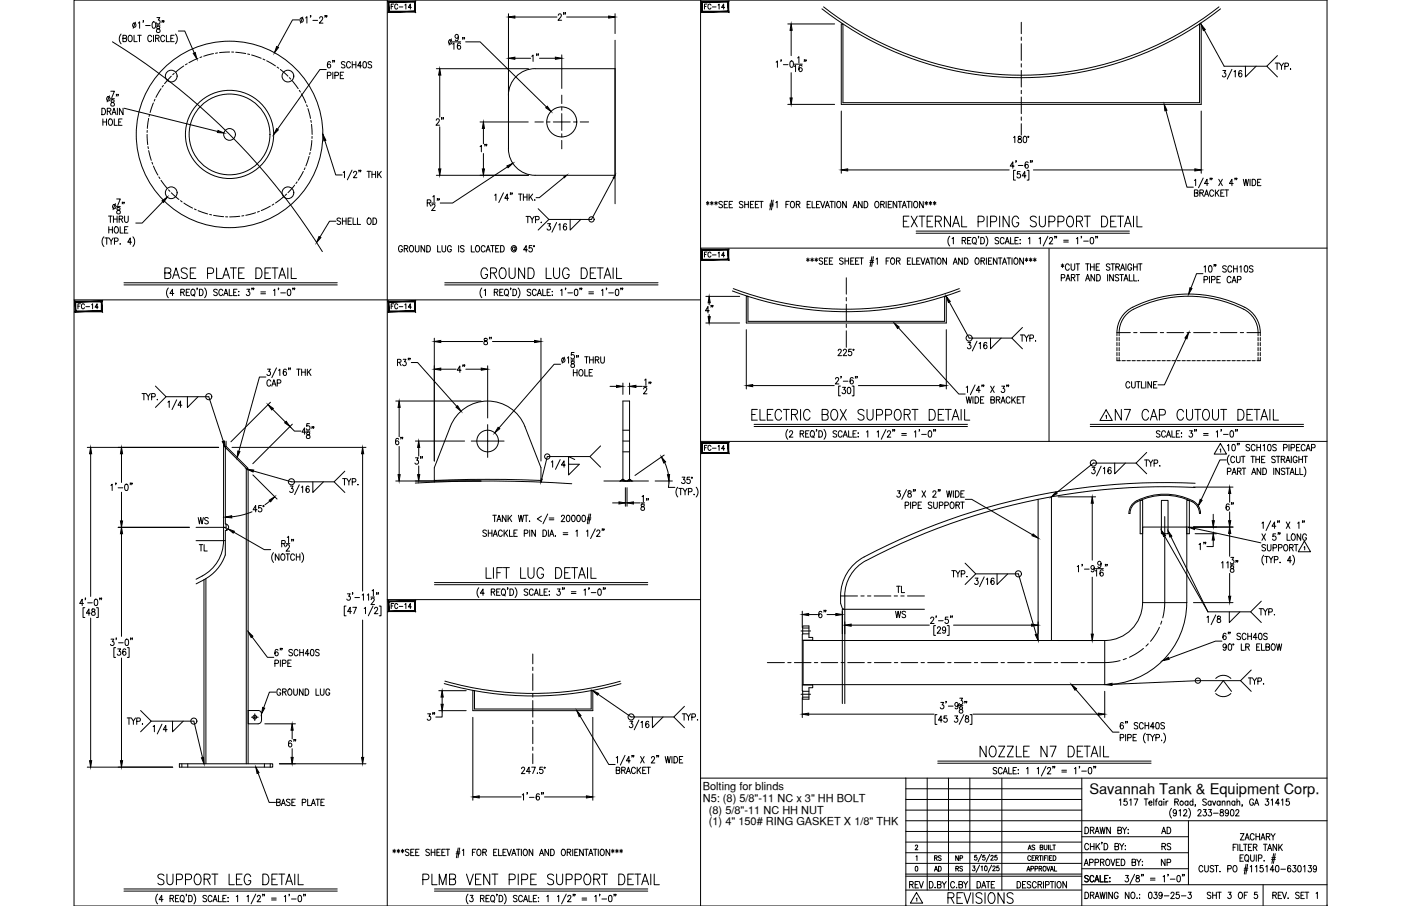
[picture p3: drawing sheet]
<svg xmlns="http://www.w3.org/2000/svg" width="432mm" height="279mm" viewBox="0 0 432 279" stroke-linecap="round" stroke-linejoin="round" font-family="sans-serif">
<defs><g id="words">
<g font-size="7.1">
<text x="230.7" y="130.9">ELECTRIC BOX SUPPORT DETAIL</text>
<text x="342.9" y="130.9">N7 CAP CUTOUT DETAIL</text>
</g>
<g font-size="6.6">
<text x="49.7" y="87.1">BASE PLATE DETAIL</text>
<text x="147.5" y="87.1">GROUND LUG DETAIL</text>
<text x="148.9" y="179.6">LIFT LUG DETAIL</text>
<text x="301.3" y="234.6">NOZZLE N7 DETAIL</text>
<text x="47.6" y="274.1">SUPPORT LEG DETAIL</text>
<text x="129.5" y="274.1">PLMB VENT PIPE SUPPORT DETAIL</text>
<text x="291.4" y="279.8">REVISIONS</text>
</g>
<g font-size="5.7">
<text x="133.3" y="39.9">2&quot;</text>
<text x="152.8" y="107.6" transform="rotate(-90 152.8 107.6)">8&quot;</text>
<text x="140.1" y="116.1">4&quot;</text>
<text x="201.1" y="158.8" transform="rotate(-90 201.1 158.8)">18&quot;</text>
</g>
<g font-size="5.3">
<text x="171.1" y="7.4">2&quot;</text>
<text x="163" y="20.1">1&quot;</text>
<text x="147.1" y="48">1&quot;</text>
<text x="220.8" y="97.7" transform="rotate(-90 220.8 97.7)">4&quot;</text>
<text x="201.8" y="122.8" transform="rotate(-90 201.8 122.8)">12&quot;</text>
<text x="121" y="138.3">6&quot;</text>
<text x="127" y="144.3">3&quot;</text>
<text x="381.4" y="158.8" transform="rotate(-90 381.4 158.8)">6&quot;</text>
<text x="372.9" y="170.7" transform="rotate(-90 372.9 170.7)">1&quot;</text>
<text x="275.5" y="184.1">TL</text>
<text x="255.8" y="191.6" transform="rotate(-90 255.8 191.6)">6&quot;</text>
<text x="135.1" y="223.3" transform="rotate(-90 135.1 223.3)">3&quot;</text>
<text x="92.4" y="231.8" transform="rotate(-90 92.4 231.8)">6&quot;</text>
<text x="279.4" y="275.2">REV</text>
</g>
<g font-size="4.9">
<text x="161.2" y="69.8">TYP.</text>
<text x="351.7" y="145">TYP.</text>
<text x="60.3" y="162.6">WS</text>
<text x="60.7" y="171.1">TL</text>
<text x="275.2" y="191.6">WS</text>
<text x="84.3" y="215.5">GROUND LUG</text>
<text x="357" y="258.2">AD</text>
<text x="357.4" y="263.2">RS</text>
<text x="357" y="268.1">NP</text>
</g>
<text font-size="4.5" x="335.7" y="244.9">Savannah Tank &amp; Equipment Corp.</text>
<g font-size="4.4">
<text x="119.6" y="3.9">FC-14</text>
<text x="216.3" y="3.9">FC-14</text>
<text x="216.3" y="80.4">FC-14</text>
<text x="23.3" y="96.3">FC-14</text>
<text x="119.6" y="96.3">FC-14</text>
<text x="216.3" y="140.1">FC-14</text>
<text x="287.2" y="269.9">AD</text>
<text x="287.2" y="266.7">RS</text>
<text x="293.5" y="266.7">NP</text>
<text x="293.9" y="269.9">RS</text>
</g>
<g font-size="3.4">
<text x="216.6" y="243.8">Bolting for blinds</text>
<text x="216.6" y="247.4">N5: (8) 5/8&quot;-11 NC x 3&quot; HH BOLT</text>
<text x="218.5" y="251">(8) 5/8&quot;-11 NC HH NUT</text>
<text x="218.5" y="254.6">(1) 4&quot; 150# RING GASKET X 1/8&quot; THK</text>
</g>
</g></defs>
<!-- layer: TEXT -->
<g fill="none" stroke="#000" stroke-width=".31">
<path d="M340.9 126.4l1.9 3.3h-3.8zM376 138.6l.2-.1v.9M376.1 136.8l1.9 3.2h-3.8zM401.9 168.8l.2-.2v1M402 166.9l1.9 3.3h-3.8zM120.6 186.9h.5M121.4 186.1h-.8v1.6M122.6 186.5a.48 .48 0 0 0-.6-.4 .48 .48 0 0 0-.4 .6v.4a.48 .48 0 0 0 .4 .6 .48 .48 0 0 0 .6-.4M123 187h1.2M124.8 186.4l.3-.3v1.6M126.8 187.2h-.9l.6-1.1v1.6M334.4 255.1a1.01 1.01 0 0 1 1.1 1 1.01 1.01 0 0 1-1.1 1z"/>
<path d="M336.1 256.1l.9-.2 .1-.6-1-.2v2M336.6 256.1l.6 1M337.5 257.1l.6-2 .7 2M337.7 256.4h.8M339 255.1l.4 2 .4-2 .4 2 .4-2M339.7 259.8h-.2h.2l-.2 .5M342.2 255.1v2l-1.1-2v2M344.5 256.1l1-.2 .1-.6-1.1-.2v2l1.1-.2 .1-.5-.5-.3M345 246.8l.4-.4v1.9M346 255.1l.6 1v1M347.2 255.1l-.6 1M347.3 246.4h-.8l-.1 .8a.61 .61 0 0 1 .9 .1 .61 .61 0 0 1-.1 .8 .61 .61 0 0 1-.8-.1"/>
<path d="M347.6 257h.2zM347.7 255.8v.1zM348.2 246.8l.4-.4v1.9M349.5 246.4h1.2l-.8 1.9M352.7 246.4h1.1M353.2 246.4v1.9M354.1 247.6h.9l-.1-.5a.58 .58 0 0 0-.8 .7 .58 .58 0 0 0 .9 .3M355.6 246.4v1.9M356.1 247h.5M356.7 246.4l-.3 .1-.1 .3v1.5M358.1 247.3l-.2-.2a.58 .58 0 0 0-.8 .6 .58 .58 0 0 0 1 .4M358.1 247v1.3"/>
<path d="M358.7 246.4v.2zM358.7 247.1v1.2M359.4 247v1.3M360 247l-.4 .1-.2 .5M361.1 249.3a2.24 2.24 0 0 0 0 3M362.1 247.3l.9-.1 .1-.6-1-.2v1.9M362.6 250.3l-.1 .3a.54 .54 0 0 1-.8 .1 .54 .54 0 0 1 0-.8 .54 .54 0 0 1 .8 .1l.1 .3a.9 .9 0 0 1-.6 1.3l-.4-.2M362.6 247.3l.6 1M363.4 250l.4-.3v1.9M364.8 250.1l.2-.3 .5-.1 .3 .5-1.1 1.4h1.2M366.1 247.3l-.1-.2a.58 .58 0 0 0-.8 .6 .58 .58 0 0 0 .9 .4M366.1 247v1.3"/>
<path d="M366.4 249.3a2.31 2.31 0 0 1 0 3M367.7 247.3a.56 .56 0 0 0-.8 0 .56 .56 0 0 0 0 .8 .56 .56 0 0 0 .8 0M367.7 246.4v1.9M368.5 248.3h-.2h.2l-.2 .4M369.2 250.1l.3-.4h.4l.3 .3-1.1 1.6h1.1M370.9 249.7h.9l-.5 .7a.6 .6 0 0 1 .5 .9 .6 .6 0 0 1-1.1 0M371.8 246.7l-.4-.3-.7 .3 .2 .4 .9 .7v.3l-.4 .2-.7-.2M372.5 249.7h.9l-.5 .7a.6 .6 0 0 1 .5 1 .6 .6 0 0 1-1.1-.1M373.3 247.3a.56 .56 0 0 0-.8 0 .56 .56 0 0 0 0 .8 .56 .56 0 0 0 .8 0M373.3 247v1.3M373.7 247l.5 1.3 .5-1.3M374 250.8h1.5"/>
<path d="M376 247.3a.56 .56 0 0 0-.7 0 .56 .56 0 0 0 0 .8 .56 .56 0 0 0 .7 0M376 247v1.3M376.2 249.8v.5a.72 .72 0 0 1 .8 .4 .72 .72 0 0 1-.3 .9 .63 .63 0 0 1-.7-.6 .63 .63 0 0 1 .8-.6l.2-.3v-.3zM376.7 247.4l.4-.4 .4 .1v1.2M376.7 247v1.3M378.2 247.4l.4-.4 .4 .1 .1 1.2M378.2 247v1.3M378.6 250.3v.3a.54 .54 0 0 1-.8 .1 .54 .54 0 0 1 0-.8 .54 .54 0 0 1 .8 .1v.3a.9 .9 0 0 1-.6 1.3l-.3-.2M379.4 249.8l.3-.1a1.06 1.06 0 0 1 .6 .9 1.06 1.06 0 0 1-.6 1l-.3-.1-.2-.7zM380.6 247.3a.56 .56 0 0 0-.8 0 .56 .56 0 0 0 0 .8 .56 .56 0 0 0 .8 0M380.6 247v1.3M380.9 250.1l.1-.3 .5-.1 .3 .5-1 1.4h1.1"/>
<path d="M381.2 247.4l.4-.4 .4 .1 .1 1.2M381.2 246.4v1.9M382.3 257.1h1.1l-1.1 1.9h1.1M382.9 248.3l-.1 .4M383.7 259l.7-1.9 .6 1.9M384 258.4h.8M386.3 246.8a.61 .61 0 0 0-.7-.4 .61 .61 0 0 0-.5 .7v.5a.61 .61 0 0 0 .6 .8 .61 .61 0 0 0 .6-.8h-.4M386.5 257.5a.61 .61 0 0 0-.7-.4 .61 .61 0 0 0-.5 .7v.5a.61 .61 0 0 0 .5 .7 .61 .61 0 0 0 .7-.4M386.7 248.3l.6-1.9 .6 1.9M386.9 247.7h.8M387.1 257.1v1.9M387.1 258h1.1"/>
<path d="M388.2 257.1v1.9M388.6 259l.7-1.9 .6 1.9M388.9 258.4h.7M390.1 246.4h.9l-.5 .7a.6 .6 0 0 1 .5 .9 .6 .6 0 0 1-1.1 0M390.3 258l.9-.1 .1-.7-1-.1v1.9M390.8 258l.6 1M391.7 257.1l.7 .9v1M391.8 246.8l.4-.4v1.9M393 257.1l-.6 .9M394.3 247.7h-1.2l.8-1.3v1.9M395 246.8l.4-.4v1.9M397.3 246.4h-.8l-.1 .8a.61 .61 0 0 1 .9 .1 .61 .61 0 0 1-.1 .8 .61 .61 0 0 1-.9-.1"/>
<path d="M282.1 260.9l.3-.3 .4 .3-.7 1.2h.8M282.2 267.2h.2a.82 .82 0 0 1 .5 .7 .82 .82 0 0 1-.5 .7l-.3-.2zM282.3 264.2l.3-.3v1.5M282.4 277.1l.2-.2v1M282.5 275.2l1.9 3.3h-3.8zM288.2 273.6v.2zM288.9 272.8l1-.1v-.8l-1-.1v2l1.1-.2v-.4l-.4-.4M290.4 271.8l.6 1v1M291.7 271.8l-.7 1M294.2 272.3a.62 .62 0 0 0-.7-.5 .62 .62 0 0 0-.5 .8v.5a.62 .62 0 0 0 .5 .7 .62 .62 0 0 0 .7-.5M295.6 272.8l.9-.1 .1-.7-1-.2v2l1-.2 .1-.4-.4-.4M297 271.8l.6 1v1"/>
<path d="M298.3 271.8l-.7 1M299.8 267.1h.7l-.4 .5a.44 .44 0 0 1 .4 .7 .44 .44 0 0 1-.8 0M301 263.8h-.6v.6a.46 .46 0 0 1 .7 0 .46 .46 0 0 1-.1 .7 .46 .46 0 0 1-.7-.1M301.1 271.8a1 1 0 0 1 1.2 1 1 1 0 0 1-1.2 1zM301.9 266.8l-1.1 2.2M302.4 267.3l.3-.2v1.4M302.5 263.5l-1 2.2M302.6 273.8l.6-2 .6 2M303.6 263.8h-.7v.6a.45 .45 0 0 1 .7 0 .45 .45 0 0 1-.1 .7 .45 .45 0 0 1-.7-.1M303.6 267.1a.73 .73 0 0 1 .8 .6 .73 .73 0 0 1-.5 .8l-.4-.2zM304 271.8h1.1M304.6 271.8v2"/>
<path d="M305 263.5l-1 2.2M305.4 264.1l.5-.3 .2 .4-.8 1.1h.9M305.6 266.8l-1 2.2M306 267.4l.2-.3 .5 .2-.8 1.2h.9M306.6 271.8h-1.1v2M307.3 263.8h-.6l-.1 .6a.46 .46 0 0 1 .7 0 .46 .46 0 0 1-.1 .7 .46 .46 0 0 1-.7-.1M307.8 267.1h-.5l-.1 .6a.46 .46 0 0 1 .7 0 .46 .46 0 0 1-.1 .7 .46 .46 0 0 1-.7-.1M313.5 271.8a1 1 0 0 1 1.1 1 1 1 0 0 1-1.1 1zM316.2 271.8h-1v2h1M316.5 268.6l.5-1.4 .4 1.4M316.7 268.2h.6M316.9 262.1l.5-1.5 .4 1.5"/>
<path d="M317.1 261.6h.5M317.6 264.2a.46 .46 0 0 0-.5-.3 .46 .46 0 0 0-.3 .5v.4a.46 .46 0 0 0 .3 .6 .46 .46 0 0 0 .5-.4M317.7 272.1l-.4-.3-.7 .3 .1 .5 .9 .5a.48 .48 0 0 1-.3 .7l-.7-.3M317.7 267.9h.8v-.7h-.8v1.4M318.1 264.6h.5M318.9 263.9h-.8v1.5h.8M318.9 260.8l-.3-.2-.5 .2 .1 .4 .7 .4-.3 .5-.5-.2M319 267.9h.7v-.7h-.7v1.4M319.2 264.6l.7-.1v-.6h-.7v1.5M319.4 272.3a.62 .62 0 0 0-.8-.5 .62 .62 0 0 0-.4 .8v.5a.62 .62 0 0 0 .4 .7 .62 .62 0 0 0 .8-.5M319.6 264.6l.4 .8M319.9 272.8l1-.1 .1-.7-1.1-.2v2"/>
<path d="M320.3 267.9l.7-.1v-.6h-.7v1.4M320.3 263.9h.8M320.5 272.8l.6 1M320.6 261.3l.7-.1 .1-.5-.8-.1v1.5l.8-.2v-.5l-.3-.1M320.7 267.9l.4 .7M320.7 263.9v1.5M321.4 263.9v1.5M321.6 271.8v2M321.7 267.2a.68 .68 0 0 1 .7 .7 .68 .68 0 0 1-.7 .7l-.2-.5zM321.8 260.6v1l.4 .5 .4-.2 .1-1.3M321.9 264.6h.5M322.2 272.9l1-.1v-.9l-1-.1v2"/>
<path d="M322.6 267.2l.5 1.4 .5-1.4M322.7 263.9h-.8v1.5M323 263.9v1.5M323.2 260.6v1.5M323.5 264.6h.4M323.6 260.6v1.5h.8M323.7 271.8h1.1M323.7 268.6l.5-1.4 .5 1.4M323.9 268.2h.6M324.2 263.9h-.7v1.5h.7M324.3 271.8v2M324.5 260.6h.8"/>
<path d="M324.6 263.9a.75 .75 0 0 1 .9 .7 .75 .75 0 0 1-.9 .8zM324.9 260.6v1.5M325 267.2v1.4h.7M325.2 271.8v2M326.1 271.9l.1-.1a1.01 1.01 0 0 1 .9 1 1.01 1.01 0 0 1-.9 1 1.27 1.27 0 0 1-.1-1.9zM328.7 271.8v2l-1.1-2v2M334.2 266.9l.6-1.9 .6 1.9M334.4 275.1a1 1 0 0 1 1.1 1 1 1 0 0 1-1.1 1zM334.4 266.3h.8M335.4 270.3l-.4-.3-.7 .3 .2 .4 .9 .7v.3l-.4 .3-.7-.3M335.5 260.6a.62 .62 0 0 0-.7-.5 .62 .62 0 0 0-.5 .8v.4a.62 .62 0 0 0 .5 .8 .62 .62 0 0 0 .7-.5M335.8 266l1-.1 .1-.7-1.1-.2v1.9"/>
<path d="M336.1 276.1l.9-.1 .1-.7-1-.2v2M336.1 260.1v2M336.1 261h1.1M336.6 276.1l.6 1M337.1 270.5a.61 .61 0 0 0-.7-.5 .61 .61 0 0 0-.5 .7v.5a.61 .61 0 0 0 .5 .8 .61 .61 0 0 0 .7-.5M337.2 260.1v2M337.4 272l.7-2 .6 2M337.5 277.1l.6-2 .7 2M337.5 266l1-.1v-.7l-1-.2v1.9M337.7 271.3h.8M337.7 276.5h.8M337.8 260.1v2"/>
<path d="M338.2 260.9l.7 1.2M338.9 260.1l-1.1 1.3M339 275.1l.4 2 .4-2 .4 2 .4-2M339.1 270v2h1M339.2 265.9l.9-.1v-.7l-.9-.1v1.9M339.7 265.9l.6 1M340.3 260.1a1 1 0 0 1 1.1 1 1 1 0 0 1-1.1 1zM340.5 270.9h.6M341.1 265.1l.1-.1a1 1 0 0 1 .9 .9 1 1 0 0 1-.9 1 1.26 1.26 0 0 1-.1-1.8zM341.1 275.1v2M341.5 270h-1v2h1M342 271.9h.1z"/>
<path d="M342.1 270.6v.2zM342.4 265l.6 1.9 .6-1.9M342.9 275.1v2l-1.2-2v2M343.6 261l1-.1v-.7l-1-.1v2l1.1-.2 .1-.5-.4-.4M344 265.9h.7M344.6 275.6a.62 .62 0 0 0-.7-.5 .62 .62 0 0 0-.5 .8v.5a.62 .62 0 0 0 .6 .7 .62 .62 0 0 0 .6-.7h-.4M345.1 265h-1.1v1.9h1.1M345.1 260.1l.6 .9v1.1M345.6 265a1 1 0 0 1 1.1 .9 1 1 0 0 1-1.1 1zM346.4 260.1l-.7 .9M346.8 260.8v.1zM346.8 261.9v.2z"/>
<path d="M346.9 270h.9l-.5 .7a.6 .6 0 0 1 .5 1 .6 .6 0 0 1-1.1-.1M348 275.1v2l-1.2-2v2M348.8 275.2l.2-.1a1 1 0 0 1 .8 1 1 1 0 0 1-.8 1 1.29 1.29 0 0 1-.2-1.9zM348.9 265.9l1-.1v-.7l-1-.1v1.9l1-.1 .1-.5-.4-.4M349.7 269.6l-1.4 3M350.2 270.1v.5a.73 .73 0 0 1 .9 .5 .73 .73 0 0 1-.3 .9 .64 .64 0 0 1-.8-.7 .64 .64 0 0 1 .9-.6l.2-.2-.1-.4zM350.4 277h.1zM350.4 265l.6 .9v1M351.2 275.8h.1M351.2 276.9h.1M351.6 265l-.6 .9M351.9 269.7h-.1h.1l-.1 .5"/>
<path d="M352 266.8h.2zM352.1 265.6v.2zM352.4 269.7l-.1 .5M354.2 275.2l.4-.1a1.15 1.15 0 0 1-.2 2l-.4-.4v-.4zM354.6 270.8h1.4M354.6 271.4h1.4M355.7 275.1h.9l-.5 .8a.6 .6 0 0 1 .5 .9 .6 .6 0 0 1-1-.1M358.2 275.8a.53 .53 0 0 1-.8 .4 .53 .53 0 0 1-.1-.9 .53 .53 0 0 1 .8 .1l.1 .4a.92 .92 0 0 1-.7 1.3l-.3-.3M358.5 270.4l.4-.4v2M358.8 276.3h1.5M360.1 269.7l-.2 .5M360.7 271.1h1.4"/>
<path d="M360.9 275.6l.3-.5h.3l.4 .4-.3 .7-.8 .9h1.2M362.9 270.1l.3-.1a1.09 1.09 0 0 1 .6 1 1.09 1.09 0 0 1-.6 1 1.43 1.43 0 0 1-.3-1.9zM363.4 275.1h-.8l-.1 .9a.61 .61 0 0 1 .9 0 .61 .61 0 0 1-.1 .9 .61 .61 0 0 1-.9-.2M364.1 276.3h1.4M364.5 269.7l-.1 .5M365 269.7h-.2h.2l-.2 .5M366.2 275.1h.9l-.5 .8a.6 .6 0 0 1 .5 .9 .6 .6 0 0 1-1-.1M370.7 267.4a.62 .62 0 0 0-.7-.5 .62 .62 0 0 0-.5 .8v.4a.62 .62 0 0 0 .5 .8 .62 .62 0 0 0 .7-.5M371.3 266.9v1.4l.5 .6 .5-.3 .1-1.7M373.2 275.4l-.4-.3-.7 .3 .1 .5 .9 .5a.48 .48 0 0 1-.3 .7l-.7-.3M373.8 276.1h1.1M373.8 275.1v2"/>
<path d="M374.1 267.2l-.4-.3-.7 .3 .1 .5 1 .6v.3l-.4 .3-.7-.3M374.4 266.9h1.1M374.9 275.1v2M374.9 266.9v2M375.3 275.1h1.1M375.8 275.1v2M376 268.7h.1M378.4 267.9h.9l.1-.8-1-.2v2M378.5 275.1h.9l-.5 .8a.6 .6 0 0 1 .5 .9 .6 .6 0 0 1-1-.1M380.1 261.3h.6M380.3 267l.2-.1a1.02 1.02 0 0 1 .8 1 1.02 1.02 0 0 1-.8 1 1.27 1.27 0 0 1-.2-1.9zM381.1 260.4h-1v1.9"/>
<path d="M381.5 260.4v1.9M382 275.2l.1-.1a1 1 0 0 1 .9 1 1 1 0 0 1-.9 1 1.27 1.27 0 0 1-.1-1.9zM382.1 260.4v1.9h1M382.2 264.6h.6M383.2 263.6h-1v2h1M383.3 260.4h1.1M383.4 268.3h1.1M383.5 267.8h1.1M383.5 276.1h.6M383.8 263.9l.3-.3a1 1 0 0 1 .8 1 1 1 0 0 1-.8 1l-.5-.7zM383.8 260.4v1.9M384 266.6l-.5 3"/>
<path d="M384.3 265.2l.5 .6M384.5 275.1h-1v2M384.5 266.6l-.5 3M384.8 261.3h.6M385.3 267.3l.4-.4v2M385.4 263.6v1.4l.5 .6 .6-.3 .1-1.7M385.8 260.4h-1v1.9h1M386.3 261.3l.9-.1 .1-.7-1-.1v1.9M386.8 261.3l.6 1M386.9 267.3l.4-.4v2M387.2 263.6v2M387.5 275.1h-.8l-.1 .9a.61 .61 0 0 1 .9 0 .61 .61 0 0 1-.1 .9 .61 .61 0 0 1-.9-.2"/>
<path d="M387.9 264.7l.9-.1 .1-.8-1-.2v2M389.3 266.9h-.8l-.1 .9a.62 .62 0 0 1 .9 0 .62 .62 0 0 1-.1 .9 .62 .62 0 0 1-.9-.2M389.4 260.4h1.1M389.6 265.4v.2zM390 260.4v1.9M390.1 267.3l.4-.4v2M390.7 262.3l.6-1.9 .7 1.9M390.9 261.7h.8M391.9 265h1.1M392 264.5h1.1M392.3 276.1l1-.1v-.8l-1-.1v2M392.6 263.2l-.6 3.1"/>
<path d="M392.7 268.2h-1.2l.8-1.3v2M392.9 276.1l.5 1M393 263.2l-.5 3.1M393.3 267l.3-.1a1.09 1.09 0 0 1 .6 1 1.09 1.09 0 0 1-.6 1 1.43 1.43 0 0 1-.3-1.9zM393.5 260.4v1.9l-1.1-1.9v1.9M394 276.1h.6M394.1 260.4v1.9M394.5 261.2l.7 1.1M394.8 268.1h1.4M395 275.1h-1v2h1M395.2 260.4l-1.1 1.3M395.2 275.1l.7 2 .6-2"/>
<path d="M396.9 277h.2zM397.8 267.2l-.3-.3a1.12 1.12 0 0 0-.1 2 .58 .58 0 0 0 .5-.8 .58 .58 0 0 0-1-.2l-.1 .3M398.5 266.9h.9l-.5 .8a.6 .6 0 0 1 .5 .9 .6 .6 0 0 1-1.1-.1M400.2 267l.2-.1a1.09 1.09 0 0 1 .7 1 1.09 1.09 0 0 1-.7 1l-.2-.1-.3-.7zM400.4 275.4l-.4-.3-.7 .3 .1 .4 1 .7v.3l-.4 .3-.7-.3M401 276.1h.6M401.8 267.3l.4-.4v2M402 275.1h-1v2h1M402.3 275.1h1.1M402.8 275.1v2M403.3 266.9h.9l-.5 .8a.6 .6 0 0 1 .5 .9 .6 .6 0 0 1-1.1-.1M405.6 275.5l.4-.4v2"/>
<path d="M405.8 267.6l-.3 .5a.55 .55 0 0 1-.7-.2 .55 .55 0 0 1 .1-.8 .55 .55 0 0 1 .8 .1l.1 .4a.96 .96 0 0 1-.7 1.3l-.3-.3"/>
<circle cx="364.2" cy="247.6" r=".62"/>
</g>
<!-- layer: 0 -->
<g fill="none" stroke="#000" stroke-width=".31">
<path d="M22.8 0h386.2v279.4h-386.2zM119.4 0v279.4M215.9 0v279.4M215.9 76.5h193.1M323.3 76.6v59.5M22.8 92.5h193.1M215.9 136.1h193.1M119.4 184.9h96.5M215.9 240h193.1M279.2 240v39.4M285.8 240v34.5M292.3 240v34.5"/>
<path d="M298.9 240v34.5M308.8 240v34.5M333.4 240v39.4M279.2 243.2h54.2M279.2 246.5h54.2M279.2 249.8h54.2M279.2 256.4h54.2M279.2 259.7h54.2M279.2 253.1h129.8M333.4 258h32.9M366.3 253.1v19.7M279.2 266.3h54.2"/>
<path d="M279.2 263h87.1M279.2 270.2h54.2M279.2 269.6h54.2M279.2 274.5h54.2M333.4 272.8h75.6M333.4 267.9h32.9M389.3 272.8v6.6"/>
</g>
<!-- layer: SHOP TAG -->
<path d="M279.2 279.4h.1M409 279.4h.1" fill="none" stroke="#000" stroke-width=".31"/>
<!-- layer: DIM -->
<g fill="none" stroke="#000" stroke-width=".31">
<path d="M37.3 10.5a2.3 2.3 0 0 0 0 3M37.9 11.8l.9-.1 .1-.6-1-.2v1.9l1-.1v-.7l-.3-.2M39.8 11l.2-.1a1 1 0 0 1 .8 1 1 1 0 0 1-.8 .9 1.27 1.27 0 0 1-.2-1.8zM41.3 10.9v1.9h1M41.7 6.8l-.7 1.9M42.4 10.9h1.1M42.6 7.1l.4-.4v2M43 10.9v1.9M44.2 6.5l-.1 .4M44.9 7.9h1.4M46.7 11.3a.61 .61 0 0 0-.7-.4 .61 .61 0 0 0-.4 .7v.5a.61 .61 0 0 0 .4 .7 .61 .61 0 0 0 .7-.4M47.1 6.8l.2-.1a1.08 1.08 0 0 1 .7 1 1.08 1.08 0 0 1-.7 1l-.4-.8z"/>
<path d="M47.3 10.9v1.9M47.9 11.8l1-.1 .1-.6-1.1-.2v1.9M48.2 7.7h1.1M48.4 5.4h.9l-.5 .8a.6 .6 0 0 1 .5 .9 .6 .6 0 0 1-1.1-.1M48.4 8.1v.6a.72 .72 0 0 1 .8 .4 .72 .72 0 0 1-.3 .9 .64 .64 0 0 1-.7-.6 .64 .64 0 0 1 .8-.6l.3-.3-.1-.4zM48.5 11.8l.6 1M50.1 6.5h-.2h.2l-.2 .4M50.5 6.5l-.1 .4M50.7 11.3a.62 .62 0 0 0-.7-.4 .62 .62 0 0 0-.5 .7v.5a.62 .62 0 0 0 .5 .7 .62 .62 0 0 0 .7-.4M51.3 10.9v1.9h.9M52.6 11.8h.7M53.7 10.9h-1.1v1.9h1.1"/>
<path d="M54.1 10.5a2.24 2.24 0 0 1 0 3M55 9.6h1.9l3 6.7M92.1 6.1h-2l-4.5 8.4M93.3 5.2l-.7 1.9M94.2 5.5l.4-.4v2M95.8 4.9h-.2h.2l-.2 .4M96.4 6.3h1.5M98.5 5.6l.3-.5h.3l.4 .4-.3 .7-.8 .9h1.1M100.3 4.9l-.2 .4M100.8 4.9h-.2h.2l-.2 .4M101.9 19.3l-.4-.3a1.11 1.11 0 0 0 0 2 .55 .55 0 0 0 .5-.6 .55 .55 0 0 0-.5-.6 .55 .55 0 0 0-.6 .5M102.7 18.7h-.2h.2l-.2 .5"/>
<path d="M103.1 18.7l-.1 .5M106.3 19.3l-.4-.3-.7 .3 .2 .4 .8 .4 .1 .3v.3l-.4 .3-.7-.3M108 19.5a.62 .62 0 0 0-.7-.5 .62 .62 0 0 0-.5 .7v.5a.62 .62 0 0 0 .5 .8 .62 .62 0 0 0 .7-.5M108.6 19v2M108.6 19.9h1.1M109.7 19v2M112.1 19.1l.2-.1a1.07 1.07 0 0 1 .7 1 1.07 1.07 0 0 1-.7 1 1.41 1.41 0 0 1-.2-1.9zM114.6 19.3l-.4-.3-.8 .3 .2 .4 1 .7v.3l-.4 .3-.8-.3M139.1 12l-.7 1.9M139.5 13.6l.4-.4v2M139.5 12.9h2.5M141.3 11.3a.53 .53 0 0 1-.6 .5 .53 .53 0 0 1-.5-.6l.5-.6a1.08 1.08 0 0 1 .6 1 1.08 1.08 0 0 1-.7 1l-.3-.3"/>
<path d="M141.9 13.5l-.3-.3a1.09 1.09 0 0 0-.7 1 1.09 1.09 0 0 0 .6 1 .56 .56 0 0 0 .6-.5 .56 .56 0 0 0-.5-.6 .56 .56 0 0 0-.7 .4M142.7 11.6l-.1 .5M143.2 11.6h-.2h.2l-.2 .5M143.5 12.9h4.5l20.4 20.1M156.7 4.2v31.4M158.7 18h4.9M158.7 5.2h13M166.3 18h4.9M173.1 16.9v10.4M174.6 5.2h13M189.6 4.2v6.2M239.2 19.2l.4-.4v2"/>
<path d="M240.8 18.5l-.2 .5M241.4 19.9h1.5M242.8 7.4h14.4M243.7 18.9l.2-.1a1.07 1.07 0 0 1 .6 1 1.07 1.07 0 0 1-.6 1 1.4 1.4 0 0 1-.2-1.9zM243.8 9.4v7.8M244.8 19.8h2.5M245.8 17.9l.4-.4v2M248 18.5h-.2h.2l-.2 .5M248.5 18.5l-.2 .5M371.2 9.3l6.1 11.1h13.1M393 19.5h1.2M393.6 19.5v1.9"/>
<path d="M393.7 17.1l-3.3 3.3 3.3 3.3M394.3 19.5l.7 .9v1M395.6 19.5l-.6 .9M31.4 33.4a1.01 1.01 0 0 1 1.1 1 1.01 1.01 0 0 1-1.1 1zM31.7 36.7v2M31.7 37.6h1.1M32.8 36.7v2M33.1 34.3l.9-.1 .1-.6-1-.2v2M33.6 34.3l.6 1.1M33.7 36.8l.2-.1a1 1 0 0 1 .8 1 1 1 0 0 1-.8 1 1.27 1.27 0 0 1-.2-1.9zM33.7 29.5l-.7 1.9M34.1 28.1h1.2l-.8 2"/>
<path d="M34.1 30.4h1.2M34.3 30.9v.5a.72 .72 0 0 1 .9 .4 .72 .72 0 0 1-.3 .9 .63 .63 0 0 1-.8-.6 .63 .63 0 0 1 .8-.6l.3-.3-.1-.3zM34.5 35.4l.6-2 .7 2M34.7 34.7h.8M35.2 36.7v2h1M36 29.2h-.2h.2l-.2 .4M36.2 33.4v2M36.4 29.2l-.1 .4M36.6 37.6h.6M37.6 36.7h-1v2h1M37.9 33.4v2l-1.1-2v2M38.3 33.4l28.8 7.2"/>
<path d="M100.6 21.4h-2l-13.1 18.5M100.9 23.3l1-.1v-.7l-1-.2v2M102.6 22.3v2M103.2 23.3l1-.1v-.8l-1-.1v2M104.9 23.2h.6M105.9 22.3h-1v2h1M111.4 20.3h-1.2l.8-1.3v2M134.5 21.2h28.4M135.5 23.2v12.9M135.5 39.1v13M148 37.6h14.8M149 39.6v4.7"/>
<path d="M242.8 32.2h14.4M243.8 22.4v7.8M244.8 20.5l.4-.4v2M247.2 20.4l-.3-.3a1.12 1.12 0 0 0-.1 2 .58 .58 0 0 0 .5-.8 .58 .58 0 0 0-1-.2l-.1 .3M259.3 34.2v19.2M359.3 34.1l6.5 23.6h2M370.2 34.2v19.2M376.9 21.7h.9l-.5 .8a.6 .6 0 0 1 .5 .9 .6 .6 0 0 1-1.1-.1M379.7 21.4l-1.5 3M380.3 22.1l.4-.4v2M382.7 22l-.3-.3a1.11 1.11 0 0 0-.6 1 1.11 1.11 0 0 0 .5 1 .58 .58 0 0 0 .5-.8 .58 .58 0 0 0-1-.1v.3M383.9 20.4v3.3l3.2-3.3"/>
<path d="M396 20.5l1-.1 .1-.3-.1-.6h-1v1.9M397.7 21.3h.1zM100.1 43.3l3.4 10.7h2M105.8 53.2l.4-.4v2M108.5 52.5l-1.4 3M109 53.3l.3-.5h.3l.3 .4-1 1.6h1.1M110.7 52.5l-.1 .5M111.2 52.5h-.2h.2l-.2 .5M113.1 52.8h1.1M113.7 52.8v2M114.6 52.8v2M114.6 53.8h1.2"/>
<path d="M115.8 52.8v2M116.4 52.8v2M116.8 53.7l.7 1.1M117.5 52.8l-1.1 1.3M134.5 54.1h28.4M149 47.3v4.8M155.2 59.5l-1.5 3M156.4 51.5l-16.9 11.1h-3.8M157.4 59.6l-.2 .4M157.9 59.6l-.2 .4M159.8 59.8h1.1M160.4 59.8v2"/>
<path d="M161.3 59.8v2M162.4 59.8v2M163.1 59.8v2M164.2 59.8l-1.1 1.4M173.9 54.7l-7.7 6.3h-1M189.1 54.9l-6.8 12.8h-13.1l-3.3 3.3M261.3 52.4h49.7M312.4 42.4l.4-.4v2M312.6 51.2h-1.2l.8-1.3v2M313 52.5h-.6v3h.6M313.2 49.6l-.1 .5M313.8 51h1.5"/>
<path d="M313.9 42.1v.6a.73 .73 0 0 1 .8 .4 .73 .73 0 0 1-.2 .9 .64 .64 0 0 1-.8-.7 .64 .64 0 0 1 .8-.5l.3-.3-.1-.4zM314.4 52.9h-.8l-.1 .9a.62 .62 0 0 1 .9 0 .62 .62 0 0 1-.1 .9 .62 .62 0 0 1-.9-.2M315.6 42.1l.2-.1a1.09 1.09 0 0 1 .7 1 1.09 1.09 0 0 1-.7 1 1.43 1.43 0 0 1-.2-1.9zM316.2 54.2h-1.2l.8-1.3v2M316.6 52.5h.5v3h-.5M316.9 50.2l-.3-.3a1.09 1.09 0 0 0-.7 1 1.09 1.09 0 0 0 .6 1 .56 .56 0 0 0 .5-.6 .56 .56 0 0 0-.5-.5 .56 .56 0 0 0-.6 .4M317.7 49.6l-.2 .5M318.2 49.6h-.2h.2l-.2 .5M318.5 52.4h49.8M368.1 55.6l.4-.3v2M368.1 59.5l1-.1 .1-.6-1.1-.2v1.9l1.1-.2v-.6l-.4-.2M369.8 59.5l1-.1v-.6l-1-.2v1.9"/>
<path d="M370.4 59.5l.5 1M370.8 54.9l-1.4 3M371.5 59.9h.8M372.4 56.6h-1.2l.8-1.3v2M373.1 55l-.2 .5M373.5 55h-.1h.1l-.1 .5M374 59a.62 .62 0 0 0-.7-.4 .62 .62 0 0 0-.5 .7v.5a.62 .62 0 0 0 .5 .7 .62 .62 0 0 0 .7-.4M374.6 58.6v1.9M375 59.4l.7 1.1M375.6 55.3l1.1 2M375.7 58.6l-1.1 1.3M376.3 59.5h.6"/>
<path d="M376.7 55.3l-1.1 2M377.3 58.6h-1v1.9h1M377.5 58.6h1.2M378.1 58.6v1.9M380.1 56.6h-1.2l.8-1.3v2M380.7 55l-.1 .5M381.2 55l-.1 .5M383.2 55.3l.4 2 .4-2 .4 2 .4-2M385.3 55.3v2M385.9 55.3a.99 .99 0 0 1 1.2 1 .99 .99 0 0 1-1.2 1zM387.6 56.2h.6M388.6 55.3h-1v2h1"/>
<path d="M32 73a2.21 2.21 0 0 0 0 3M32.3 73.4h1.1M32.9 73.4v2M33.4 66.6h1.2M33.5 69.9v2M33.5 70.8h1.1M33.6 73.4l.6 .9v1.1M34 66.6v2M34.6 69.9v2M34.9 73.4l-.7 .9M35 66.6v2M35 67.6h1.1"/>
<path d="M35.3 74.4l.9-.1 .1-.7-1-.2v2M35.5 70l.2-.1a1 1 0 0 1 .8 1 1 1 0 0 1-.8 1 1.24 1.24 0 0 1-.2-1.9zM35.6 62.8l-.8 1.9M36 61.4h1.1l-.8 2M36 63.7h1.1M36.1 66.6v2M36.1 64.1v.6a.72 .72 0 0 1 .9 .4 .72 .72 0 0 1-.3 .9 .64 .64 0 0 1-.8-.7 .64 .64 0 0 1 .9-.6l.2-.2-.1-.4zM36.7 67.6l1-.1 .1-.7-1.1-.2v2M37 75.3h.1zM37 69.9v2h1M37.3 67.6l.5 1M37.8 62.4h-.2h.2l-.2 .5"/>
<path d="M38.3 62.4h-.2h.2l-.2 .5M38.4 66.6v1.4l.5 .6 .5-.3 .1-1.7M38.4 70.8h.6M39.4 69.9h-1v2h1M40.6 74.7h-1.2l.8-1.3v2M41 73a2.28 2.28 0 0 1 0 3M50.2 62.2l-6.4 6.6h-2M103.5 68.2h-1.9l-3 4.9M105 67.5l-.4-.3-.7 .3 .1 .5 1 .6v.3l-.4 .3-.7-.3M105.5 67.2v2M105.5 68.2h1.2M106.7 67.2v2"/>
<path d="M107.3 68.2h.7M108.3 67.2h-1v2h1M108.8 67.2v2h1M110.2 67.2v2h.9M113.5 67.3l.1-.1a1.01 1.01 0 0 1 .8 1 1.01 1.01 0 0 1-.8 1 1.29 1.29 0 0 1-.1-1.9zM115 67.2a1.01 1.01 0 0 1 1.1 1 1.01 1.01 0 0 1-1.1 1zM124 76.2a.61 .61 0 0 0-.7-.5 .61 .61 0 0 0-.5 .8v.4a.61 .61 0 0 0 .6 .8 .61 .61 0 0 0 .6-.8h-.4M124.6 76.7l.9-.1 .1-.7-1-.2v2M125.1 76.7l.6 1M126.5 75.8l.2-.1a1 1 0 0 1 .8 1 1 1 0 0 1-.8 1 1.27 1.27 0 0 1-.2-1.9zM128 75.7v1.4l.5 .6 .6-.3v-1.7M130.9 75.7v2l-1.1-2v2"/>
<path d="M131.5 75.7a1 1 0 0 1 1.2 1 1 1 0 0 1-1.2 1zM131.7 62.6l.9-.1 .1-.7-1-.2v2M132.2 62.6l.6 1M133 62.6h1.2M133.1 63.4l.3-.5 .5 .1 .2 .3-.3 .7-.8 .9h1.2M133.4 60.7l.4-.4v2M134.9 75.7v2h.9M134.9 61.3l-.2 .5M135.4 61.3h-.2h.2l-.2 .5M136.2 75.7v1.4l.5 .6 .6-.3 .1-1.7M139.1 76.2a.61 .61 0 0 0-.7-.5 .61 .61 0 0 0-.5 .8v.4a.61 .61 0 0 0 .6 .8 .61 .61 0 0 0 .6-.8h-.4M141.4 75.7v2"/>
<path d="M143 76l-.4-.3-.7 .3 .2 .5 .8 .4 .1 .5-.4 .3-.7-.3M145.3 75.7v2h.9M146.9 75.8l.1-.1a1 1 0 0 1 .8 1 1 1 0 0 1-.8 1 1.27 1.27 0 0 1-.1-1.9zM149.5 76.2a.62 .62 0 0 0-.7-.5 .62 .62 0 0 0-.5 .8v.4a.62 .62 0 0 0 .4 .8 .62 .62 0 0 0 .8-.5M149.8 77.7l.7-2 .6 2M150.1 77h.8M151.2 75.7h1.2M151.8 75.7v2M152.5 60.2l.3-.4v2M152.8 76.7h.6M153.8 75.7h-1v2h1M154.3 75.7a1 1 0 0 1 1.1 1 1 1 0 0 1-1.1 1z"/>
<path d="M156.8 61.2h-1.2l.8-1.4v2M158.8 76.5l-.1-.2a.49 .49 0 0 0-.8 .4 .49 .49 0 0 0 .8 .4l.1-.2M158.8 76.2v1a.85 .85 0 0 0 .3-1.1 .85 .85 0 0 0-1.1-.3 .85 .85 0 0 0-.5 1.1 .84 .84 0 0 0 .6 .7 .84 .84 0 0 0 .9-.2M161.3 60.8h1.1M162.6 77h-1.2l.8-1.3v2M163.5 60.7l.7 1.1M163.9 75.7h-.8v.9a.61 .61 0 0 1 .9 0 .61 .61 0 0 1-.1 .9 .61 .61 0 0 1-.9-.2M164.8 61.6v.2zM171.6 68.6l-1.5 3M172.2 69.4l.4-.4v2M174.6 69.3l-.3-.3a1.1 1.1 0 0 0-.7 .9 1.1 1.1 0 0 0 .6 1.1 .58 .58 0 0 0 .5-.8 .58 .58 0 0 0-.8-.4l-.3 .5M175.7 67.7v3.3l3.3-3.3"/>
<path d="M217.7 62.4l.8 .5M218.1 62.1v1.1M218.5 62.4l-.8 .5M219 62.4l.8 .5M219.4 62.1v1.1M219.8 62.4l-.8 .5M220.3 62.4l.8 .5M220.7 62.1v1.1M221.1 62.4l-.8 .5M222.7 62.4l-.4-.3-.7 .3v.4l1.1 .7v.3l-.4 .3-.7-.3M223.2 63h.7M224.3 62.1h-1.1v2h1.1"/>
<path d="M224.7 63h.7M225.8 62.1h-1.1v2h1.1M229 62.4l-.4-.3-.7 .3v.4l1.1 .7v.3l-.4 .3-.7-.3M229.5 63h1.2M229.5 62.1v2M230.7 62.1v2M231.3 63h.6M232.3 62.1h-1v2h1M232.8 63h.6M233.8 62.1h-1v2h1M234.1 62.1h1.1M234.7 62.1v2"/>
<path d="M237.2 63.5h1.1M237.3 62.9h1.1M237.8 61.7l-.5 3M238.3 61.7l-.5 3M239.1 62.5l.4-.4v2M242.2 63h.7M243.3 62.1h-1.1v2M243.9 62.2l.2-.1a1 1 0 0 1 .8 1 1 1 0 0 1-.8 1 1.26 1.26 0 0 1-.2-1.9zM245.4 63l1-.1 .1-.6-1.1-.2v2M246 63l.5 1.1M248.6 79.8l.8 .6M248.8 63h.6"/>
<path d="M249 79.5v1.2M249.4 79.8l-.8 .6M249.8 62.1h-1v2h1M249.9 79.8l.8 .6M250.3 62.1v2h.9M250.3 79.5v1.2M250.7 79.8l-.8 .6M251.2 79.8l.8 .6M251.6 79.5v1.2M251.7 63h.6M252 79.8l-.8 .6M252.7 62.1h-1v2h1"/>
<path d="M252.9 62.1l.7 2 .6-2M253.6 79.8l-.4-.3-.6 .1-.1 .6 .9 .5 .2 .5-.4 .3-.7-.3M254.4 64.1l.6-2 .7 2M254.6 63.4h.8M255.2 79.5h-1.1v2h1.1M255.8 62.1h1.1M256.3 62.1v2M256.7 79.5h-1.1v2h1.1M257.3 62.1v2M258.2 62.2l.2-.1a1 1 0 0 1 .8 1 1 1 0 0 1-.8 1 1.26 1.26 0 0 1-.2-1.9zM259.9 79.8l-.4-.3-.8 .3 .2 .5 .9 .5-.1 .6-.6 .1-.4-.3M260.4 79.5v2"/>
<path d="M260.8 62.1v2l-1.1-2v2M261.5 79.5v2M262.9 64.1l.6-2 .7 2M263.1 63.4h.8M263.2 79.5h-1v2h1M264.7 79.5h-1v2h1M265 79.5h1.1M265.5 79.5v2M265.7 62.1v2l-1.1-2v2M266.3 62.1a1 1 0 0 1 1.2 1 1 1 0 0 1-1.2 1zM268.7 79.2l-.5 3M269.2 79.2l-.6 3"/>
<path d="M269.9 62.2l.2-.1a1 1 0 0 1 .8 1 1 1 0 0 1-.8 1 1.24 1.24 0 0 1-.2-1.9zM270 79.9l.4-.4v2M271.4 63l1-.1 .1-.6-1.1-.2v2M272 63l.6 1.1M273.1 62.1v2M273.8 63h.6M274.2 79.5h-1.1v2M274.8 79.6l.2-.1a1 1 0 0 1 .8 1 1 1 0 0 1-.8 1 1.27 1.27 0 0 1-.2-1.9zM274.8 62.1h-1v2h1M276.4 62.1v2l-1.1-2v2M276.8 62.1h1.1M277.3 62.1v2"/>
<path d="M278.1 64.1l.6-2 .7 2M278.3 63.4h.8M278.4 68.2h1.1M279.5 62.1h1.1M280.1 62.1v2M280.2 66.7h-1.8v3.3h1.8M280.7 79.5h-1v2h1M280.8 66.7l1.9 3.3M281 62.1v2M281.2 79.5v2h.9M281.9 62.2l.2-.1a1 1 0 0 1 .8 1 1 1 0 0 1-.8 1 1.26 1.26 0 0 1-.2-1.9zM282.4 71.9h65.7"/>
<path d="M282.4 71.3h65.7M282.7 66.7l-1.9 3.3M283.2 66.7h1.9M283.6 79.5h-1.1v2h1.1M283.8 79.5l.7 2 .6-2M284.2 66.7v3.3M284.5 62.1v2l-1.1-2v2M285.1 62.4l.8 .5M285.5 62.1v1.1M285.8 68.2h1M285.9 62.4l-.8 .5M286.4 62.4l.8 .5"/>
<path d="M286.7 79.5h1.1M286.8 62.1v1.1M287.2 62.4l-.8 .5M287.3 79.5v2M287.5 66.7h-1.7v3.3h1.7M287.7 62.4l.8 .5M288.1 62.1v1.1M288.2 79.5v2M288.3 68.2h1.2a.79 .79 0 0 0 .7-.8 .79 .79 0 0 0-.7-.7h-1.2v3.3M288.5 62.4l-.8 .5M289.1 79.6l.1-.1a1 1 0 0 1 .9 1 1 1 0 0 1-.9 1 1.24 1.24 0 0 1-.1-1.9zM289.2 68.2l1 1.8"/>
<path d="M291.7 79.5v2l-1.1-2v2M292.7 72.9a2.3 2.3 0 0 0 0 3M292.9 66.7v3.3l-1.8-3.3v3.3M293.4 73.6l.4-.4v2M293.6 70l1.1-3.3 1 3.3M294 68.9h1.3M296.4 66.7v3.3h1.6M296.5 74.2l1-.1 .1-.7-1.1-.2v2M296.6 79.5v2l-1.1-2v2M297.1 74.2l.6 1M297.2 79.5a1 1 0 0 1 1.2 1 1 1 0 0 1-1.2 1zM298.2 74.2h.7"/>
<path d="M299.3 73.2h-1.1v2h1.1M300 73.3l.1-.1a1 1 0 0 1 .9 1 1 1 0 0 1-.9 1 1.26 1.26 0 0 1-.1-1.9zM300.4 74.8l.5 .6M300.8 79.6l.2-.1a1 1 0 0 1 .8 1 1 1 0 0 1-.8 1 1.29 1.29 0 0 1-.2-1.9zM301.5 68.4h1.1a.89 .89 0 0 0 .7-.9 .89 .89 0 0 0-.7-.8h-1.1v3.3M301.6 73l-.1 .4M302.3 73.2a1 1 0 0 1 1.1 1 1 1 0 0 1-1.1 1zM303.9 72.9a2.3 2.3 0 0 1 0 3M304 79.5v2M304.2 66.7v3.3M305.3 68.4h1.2a.89 .89 0 0 0 .7-.9 .89 .89 0 0 0-.7-.8h-1.2v3.3M305.7 79.5h-1v2h1"/>
<path d="M307.3 79.5v2l-1.1-2v2M307.7 79.5h1.1M307.8 73.5l-.4-.3-.6 .1v.6l.8 .5 .2 .5-.4 .3-.7-.3M308.1 66.7v3.3M308.3 79.5v2M309.5 73.7a.62 .62 0 0 0-.8-.5 .62 .62 0 0 0-.4 .8v.5a.62 .62 0 0 0 .4 .7 .62 .62 0 0 0 .8-.5M309.8 75.2l.6-2 .7 2M310 74.5h.8M310.4 79.5h1.1M311 79.5v2M311 66.7v3.3l-1.8-3.3v3.3M311.5 73.2v2h.9"/>
<path d="M311.9 79.5v2M312.8 79.6l.1-.1a1 1 0 0 1 .9 1 1 1 0 0 1-.9 1 1.29 1.29 0 0 1-.1-1.9zM312.8 74.2h.7M313.9 73.2h-1.1v2h1.1M314 67.4a1.03 1.03 0 0 0-1.3-.7 1.03 1.03 0 0 0-.7 1.2 1.49 1.49 0 0 0 1.3 2.1 1.2 1.2 0 0 0 .7-1.3h-.7M314.4 73.9h.1M314.4 75v.2zM315.4 79.5v2l-1.1-2v2M316 79.8l.8 .6M316.4 79.5v1.2M316.8 79.8l-.8 .6M317 73.6l.4-.4v2"/>
<path d="M317.3 79.8l.8 .6M317.7 79.5v1.2M318.1 79.8l-.8 .6M318.5 79.8l.8 .6M318.9 79.5v1.2M319.3 79.8l-.8 .6M319.4 67.1a.99 .99 0 0 0-1-.5 .99 .99 0 0 0-.9 .8l.3 .5 1.1 .5a.81 .81 0 0 1 .5 .8 .81 .81 0 0 1-.7 .8h-.5l-.7-.5M320.3 73.6l.4-.4v2M320.3 66.7v2.3a.93 .93 0 0 0 1 1 .93 .93 0 0 0 .9-1v-2.3M323 72.9l-1.5 3M323.3 68.4h1.2a.89 .89 0 0 0 .7-.9 .89 .89 0 0 0-.7-.8h-1.2v3.3M323.4 73.7l.2-.4 .5-.1 .3 .6-1 1.4h1.1"/>
<path d="M325.2 73h-.2h.2l-.2 .4M325.7 73l-.2 .4M326.1 68.4h1.2a.89 .89 0 0 0 .7-.9 .89 .89 0 0 0-.7-.8h-1.2v3.3M327.8 74.1h1.5M327.8 74.6h1.5M329.3 66.8l.2-.1a1.72 1.72 0 0 1 1.1 2.8l-.5 .5a1.58 1.58 0 0 1-1.2-2.6zM331.7 73.6l.4-.4v2M331.8 68.2h1.2a.79 .79 0 0 0 .7-.8 .79 .79 0 0 0-.7-.7h-1.2v3.3M332.7 68.2l1 1.8M333.4 73h-.2h.2l-.2 .4M334 74.4h1.4M334.2 66.7h1.8"/>
<path d="M335.1 66.7v3.3M336.2 73.3l.3-.1a1.07 1.07 0 0 1 .6 1 1.07 1.07 0 0 1-.6 1l-.3-.1-.2-.7zM337.8 73h-.1h.1l-.1 .4M338.3 73l-.2 .4M339.5 66.7a1.76 1.76 0 0 1 1.9 1 1.76 1.76 0 0 1-.6 2.1l-1.3 .2zM342.3 68.2h1.1M344 66.7h-1.7v3.3h1.7M344.4 66.7h1.9M345.4 66.7v3.3M346.6 70l1-3.3 1.1 3.3M347 68.9h1.3M349.4 66.7v3.3"/>
<path d="M350.4 66.7v3.3h1.6M371.2 60.5l.7-1.9 .6 1.9M38.2 87.2h65.7M38.2 87.9h65.7M51.9 88.8a2.3 2.3 0 0 0 0 3M53.6 90.5h-1.2l.8-1.3v2M55.7 90.1l1-.1v-.7l-1-.1v2M56.3 90.1l.5 1.1M57.4 90.1h.6M58.4 89.2h-1v2h1M59.2 89.3l.1-.1a1 1 0 0 1 .8 1 1 1 0 0 1-.8 1 1.24 1.24 0 0 1-.1-1.9zM59.5 90.8l.5 .6"/>
<path d="M61.5 89.2a1 1 0 0 1 1.1 1 1 1 0 0 1-1.1 1zM63.1 88.8a2.24 2.24 0 0 1 0 3M67 89.5l-.4-.3-.8 .3 .2 .4 .9 .5-.1 .7-.5 .1-.5-.3M68.6 89.7a.61 .61 0 0 0-.7-.5 .61 .61 0 0 0-.4 .7v.5a.61 .61 0 0 0 .4 .8 .61 .61 0 0 0 .7-.5M69 91.2l.6-2 .7 2M69.2 90.5h.8M70.7 89.2v2h.9M72 90.1h.6M73 89.2h-1v2h1M73.6 89.9v.1zM73.6 91v.2zM76.1 89.2h.9l-.5 .7a.6 .6 0 0 1 .5 1 .6 .6 0 0 1-1.1-.1"/>
<path d="M80.4 90h1.4M80.4 90.6h1.4M84.3 89.6l.4-.4v2M86.5 90.3h1.5M88.8 89.3l.4-.1a1.15 1.15 0 0 1-.2 2l-.4-.4-.1-.5zM137.1 87.2h65.7M137.1 87.9h65.7M148.5 88.8a2.3 2.3 0 0 0 0 3M149.2 89.6l.4-.4v2M152.3 90.1l1-.1v-.7l-1-.1v2M152.9 90.1l.6 1.1M154 90.1h.7"/>
<path d="M155.1 89.2h-1.1v2h1.1M155.8 89.3l.1-.1a1 1 0 0 1 .9 1 1 1 0 0 1-.9 1 1.27 1.27 0 0 1-.1-1.9zM156.2 90.8l.5 .6M158.1 89.2a1 1 0 0 1 1.1 1 1 1 0 0 1-1.1 1zM159.7 88.8a2.24 2.24 0 0 1 0 3M163.6 89.5l-.4-.3-.7 .3 .1 .4 .9 .5-.1 .7-.5 .1-.4-.3M165.3 89.7a.61 .61 0 0 0-.8-.5 .61 .61 0 0 0-.4 .7v.5a.61 .61 0 0 0 .4 .8 .61 .61 0 0 0 .8-.5M165.6 91.2l.6-2 .7 2M165.8 90.5h.8M167.3 89.2v2h.9M168.6 90.1h.7M169.7 89.2h-1.1v2h1.1"/>
<path d="M170.1 89.9h.2zM170.2 91v.2zM172.8 89.6l.4-.4v2M175 90.3h1.4M177.2 89.3l.5-.1a1.15 1.15 0 0 1-.2 2 1.43 1.43 0 0 1-.3-1.9zM181.5 90h1.4M181.5 90.6h1.4M185.4 89.6l.4-.4v2M187.6 90.3h1.5M189.9 89.3l.4-.1a1.15 1.15 0 0 1-.2 2 1.43 1.43 0 0 1-.2-1.9zM217.6 91.4h10.4M217.6 99.6h10.4"/>
<path d="M254.1 80.5h.7M255.6 80.5h.7M260.4 80.5h1.1M262.2 80.5h.6M263.7 80.5h.6M268.1 80.9h1.1M268.2 80.4h1.1M273.1 80.5h.6M276.3 80.5l1-.1v-.7l-1-.2v2M276.9 80.5l.5 1M279.7 80.5h.6M282.5 80.5h.7"/>
<path d="M285.3 81.5l.6-2 .6 2M285.5 80.9h.8M292.6 93.1l6.1 11.2h13.1M293.8 81.5l.6-2 .7 2M294 80.9h.8M302.3 80.5l1-.1 .1-.7-1.1-.2v2M302.9 80.5l.5 1M304.7 80.5h.6M309 81.5l.6-2 .6 2M309.2 80.9h.8M327.1 85.7l.9-.1v-.8l-.9-.1v1.9M327.1 81.7l.8 .5"/>
<path d="M327.5 81.4v1.1M327.9 81.7l-.8 .5M328.5 86.6l.7-1.9 .6 1.9M328.8 86h.8M329.6 81.9a.62 .62 0 0 0-.8-.5 .62 .62 0 0 0-.4 .7v.5a.62 .62 0 0 0 .4 .7 .62 .62 0 0 0 .8-.4M330.1 81.4v1.4l.5 .6 .6-.3v-1.7M330.2 85.6l1-.1v-.6l-1-.2v1.9M330.8 85.6l.5 1M331.6 81.4h1.1M331.6 84.7h1.1M332.2 81.4v2M332.2 84.7v1.9"/>
<path d="M334.6 86.6l.6-1.9 .7 1.9M334.6 81.4h1.1M334.8 86h.8M335.2 81.4v2M336.1 81.4v2M336.1 82.3h1.1M337.2 81.4v2M337.4 84.7v1.9l-1.1-1.9v1.9M337.9 82.3h.6M338 84.7a1 1 0 0 1 1.2 1 1 1 0 0 1-1.2 .9zM338.9 81.4h-1v2h1M341.4 84.7v1.9"/>
<path d="M342.1 81.7l-.4-.3-.6 .1v.6l.8 .4 .2 .6-.4 .3-.7-.3M342.4 81.4h1.1M343 81.4v2M343.1 84.7v1.9l-1.1-1.9v1.9M343.9 82.3l1-.1v-.7l-1-.1v2M344.5 82.3l.5 1.1M344.8 84.9l-.4-.2-.7 .2 .1 .4 1 .8v.3l-.4 .2-.7-.2M345.1 84.7h1.1M345.4 83.4l.6-2 .6 2M345.6 82.7h.8M345.7 84.7v1.9M346.4 86.6l.6-1.9 .7 1.9"/>
<path d="M346.6 86h.8M347 81.4v2M348.1 84.7v1.9h.9M348.8 81.9a.61 .61 0 0 0-.8-.5 .61 .61 0 0 0-.4 .7v.5a.61 .61 0 0 0 .6 .8 .61 .61 0 0 0 .6-.8h-.4M349.4 81.4v2M349.4 82.3h1.1M349.4 84.7v1.9h1M350.5 81.4v2M350.9 86.4v.2zM350.9 81.4h1.1M351.4 81.4v2M370.8 84.4h-2l-1.7 4.4"/>
<path d="M371.1 82.3l.4-.3v1.9M371.1 86.3l.9-.1 .1-.8-1-.2v2M372.7 82h.6l.2 .3v1.2l-.4 .4-.4-.1-.2-.3-.1-.7zM372.8 85.2v2M373.4 86.3l1-.1v-.9l-1-.1v2M374.3 81.7h-.2h.2l-.2 .4M374.8 81.7l-.2 .4M375.1 86.2h.6M376.1 85.2h-1v2h1M378 82.2l-.5-.2-.7 .2 .2 .5 .8 .4v.7l-.6 .1-.4-.2M379.4 85.7a.61 .61 0 0 0-.8-.5 .61 .61 0 0 0-.4 .8v.5a.61 .61 0 0 0 .5 .7 .61 .61 0 0 0 .7-.5M379.6 82.4a.61 .61 0 0 0-.7-.4 .61 .61 0 0 0-.5 .7v.5a.61 .61 0 0 0 .5 .7 .61 .61 0 0 0 .7-.4"/>
<path d="M379.7 87.2l.6-2 .7 2M380 86.6h.7M380.2 82v1.9M380.2 82.9h1.1M381.3 82v1.9M381.4 86.3l1-.1v-.9l-1-.1v2M382.1 82.3l.4-.3v1.9M383.7 82h.6l.2 .3v1.2l-.4 .4-.6-.4v-.7zM386.2 82.2l-.4-.2h-.6v.7l.8 .4 .2 .6-.4 .2-.7-.2M47.9 119.1l3.3 3.2-3.3 3.3M81.9 116.3h-1.9l-6.4 22.9M82.4 113.8h.9l-.5 .8a.6 .6 0 0 1 .5 .9 .6 .6 0 0 1-1-.1"/>
<path d="M83.5 117.6a.61 .61 0 0 0-.8-.5 .61 .61 0 0 0-.4 .8v.4a.61 .61 0 0 0 .4 .8 .61 .61 0 0 0 .8-.5M83.8 119.1l.6-2 .7 2M84 118.4h.8M85.2 113.5l-1.4 3M85.4 118.2l1-.1v-.9l-1-.1v2M85.9 114.2l.4-.4v2M88.2 114.1l-.4-.3a1.12 1.12 0 0 0 .1 2 .55 .55 0 0 0 .5-.5 .55 .55 0 0 0-.5-.6 .55 .55 0 0 0-.6 .4M89 113.6l-.1 .4M89.5 113.6h-.1h.1l-.1 .4M91.4 113.8h1.2M92 113.8v2M93 113.8v2"/>
<path d="M93 114.8h1.1M94.1 113.8v2M94.7 113.8v2M95.1 114.7l.7 1.1M95.8 113.8l-1.1 1.3M122.5 111.7h1v-.7l-1-.2v2M123.1 111.7l.5 1.1M124.3 110.8h.8l-.4 .7a.6 .6 0 0 1 .5 1 .6 .6 0 0 1-1.1-.1M125.9 110.5h-.1h.1l-.1 .5M126.4 110.5l-.1 .5M126.7 111.8h2l12.1 13.5M133.9 104.3v37.9"/>
<path d="M135.8 105.3h13M135.8 113.9h4.8M143.6 113.9h4.7M150.3 112.8v16.1M151.8 105.3h13M166.7 104.3v37.9M172.8 112.3h-2l-17 19.7M174 110.1l-.8 1.9M174.9 110.4l.3-.4v2M176 111h1.1M176.1 111.4v.6a.8 .8 0 0 1 .8 .3 .8 .8 0 0 1 0 .9 .64 .64 0 0 1-1-.4 .64 .64 0 0 1 .9-.7l.1-.7zM176.7 114v2"/>
<path d="M176.7 114.9h1.1M176.9 108.7h-.8l-.1 .9a.61 .61 0 0 1 .9 0 .61 .61 0 0 1-.1 .9 .61 .61 0 0 1-.8-.2M177.8 109.7l-.1 .5M177.8 114v2M178.3 109.7h-.2h.2l-.2 .5M178.7 114.1l.2-.1a1.01 1.01 0 0 1 .8 1 1.01 1.01 0 0 1-.8 1 1.27 1.27 0 0 1-.2-1.9zM180.2 110h1.1M180.2 114v2h1M180.8 110v2M181.6 114.9h.6M181.7 110v2M181.7 111h1.1"/>
<path d="M182.6 114h-1v2h1M182.8 110v2M183.5 111l.9-.1 .1-.7-1-.2v2M184 111l.6 1M185.1 110v1.4l.5 .6 .6-.3 .1-1.7M188 119.1h2M192 118.1v3.5M194 118.1v3.5M230 101.7v18.3M232 118.9h25.1M257.5 116.9l.3-.5 .5 .1 .2 .3-1 1.6h1.1M258.3 108.2l.4-.5h.3l.3 .4-.2 .6-.8 1h1.1"/>
<path d="M259 119.1h-.5v3h.5M259.3 116.2l-.2 .4M259.7 119.4h.9l-.5 .8a.6 .6 0 0 1 .5 .9 .6 .6 0 0 1-1.1-.1M259.9 117.6h1.4M259.9 108.2l.3-.5h.4l.3 .4-.3 .6-.8 1h1.2M261.3 119.5h.7l.1 .3v1.2l-.4 .4-.4-.1-.1-.3-.1-.7zM262.4 107.7h-.8l-.1 .8a.61 .61 0 0 1 .9 .1 .61 .61 0 0 1-.1 .8 .61 .61 0 0 1-.8-.1M262.6 119.1h.6v3h-.6M263 116.7l-.5-.3a1.14 1.14 0 0 0 .1 2 .57 .57 0 0 0 .4-.8 .57 .57 0 0 0-.9-.1l-.1 .3M263.8 116.2h-.2h.2l-.2 .4M264.2 116.2l-.1 .4M264.6 118.9h25.1"/>
<path d="M276.9 101.1l18.6 20.4h2M291.7 101.7v18.3M297.8 119.4l.4-.3v2M298.3 105.6h.9l-.5 .7a.6 .6 0 0 1 .5 1 .6 .6 0 0 1-1-.1M300.5 118.7l-1.4 3M301.1 105.2l-1.4 3M301.8 106l.4-.4v2M302.7 118.8l-.1 .5M303.2 118.8h-.1h.1l-.1 .5M304.1 105.9l-.4-.3a1.14 1.14 0 0 0 0 2 .58 .58 0 0 0 .5-.9 .58 .58 0 0 0-.9-.1l-.1 .3M305.3 104.3v3.3l3.3-3.3M305.3 119.1l1.1 2"/>
<path d="M306.4 119.1l-1.1 2M308.7 119.1h.9l-.5 .7a.6 .6 0 0 1 .5 .9 .6 .6 0 0 1-1 0M310.4 118.8l-.1 .5M310.9 118.8h-.2h.2l-.2 .5M314.5 103.3h1.1M315 103.3v2M315.1 101l-3.3 3.3 3.3 3.3M315.7 103.3l.7 .9v1.1M317 103.3l-.6 .9M317.4 104.3l1-.1v-.8l-1-.1v2M319.2 105.1v.2zM348.2 118.2a.62 .62 0 0 0-.7-.5 .62 .62 0 0 0-.5 .7v.5a.62 .62 0 0 0 .5 .8 .62 .62 0 0 0 .7-.5"/>
<path d="M348.8 117.7v1.4l.5 .6 .5-.3 .1-1.7M350.3 117.7h1.1M350.8 117.7v2M351.8 117.7v2h1M353.1 117.7v2M354.9 117.7v2l-1.1-2v2M355.5 118.6h.7M356.6 117.7h-1.1v2h1.1M365.5 104.4l-6.6 14.3h-2M26.9 138h40.5M27.9 139.9v44M37.4 139.9v8.9"/>
<path d="M43.8 121.4h1.1M44.3 121.4v1.9M45.1 121.4l.6 .9v1M46.3 121.4l-.6 .9M46.7 122.4l1-.1 .2-.3-.2-.5-1-.1v1.9M48.5 123.1v.2zM51.2 122.3h13.1l4.5 13.8M51.8 124l.4-.3v1.9M54.5 123.3l-1.5 3M56 125h-1.1l.7-1.3v1.9M57.8 122.3v3.3l3.2-3.3M71.5 138h41.3"/>
<path d="M83.4 124.1l-12.2 12.1M84 126.2l4 4M89.4 131.6l1.4 1.3h1.9M90.1 130.8l-12.2 12.2M94.3 133.3h-1.2l.8-1.3v1.9M94.4 132.9h1.1M94.6 133.4v.5a.72 .72 0 0 1 .8 .4 .72 .72 0 0 1-.3 .9 .63 .63 0 0 1-.7-.6 .63 .63 0 0 1 .8-.6l.3-.3-.1-.3zM95.4 130.6h-.8l-.1 .9a.61 .61 0 0 1 .9 0 .61 .61 0 0 1-.1 .9 .61 .61 0 0 1-.9-.2M96.3 131.7h-.2h.2l-.2 .4M96.7 131.7l-.1 .4M111.8 139.9v42.4M122 123.7h26.3"/>
<path d="M123 125.6v9.1M123 137.7v8.7M128 136h15.2M129.1 138v2.7M185.1 137.5l-3.3 3.3M232.4 130.9h65.8M232.4 131.5h65.8M242.8 132.5a2.3 2.3 0 0 0 0 3M243.4 133.3l.3-.5 .4 .1 .2 .3-.2 .7-.8 .9h1.1M246.6 133.8l1-.1v-.8l-1-.1v2M247.2 133.8l.5 1M248.3 133.8h.6"/>
<path d="M249.3 132.8h-1v2h1M250.1 132.9l.1-.1a1 1 0 0 1 .8 1 1 1 0 0 1-.8 1 1.24 1.24 0 0 1-.1-1.9zM250.4 134.4l.5 .6M252.4 132.8a1 1 0 0 1 1.1 1 1 1 0 0 1-1.1 1zM254 132.5a2.24 2.24 0 0 1 0 3M257.9 133.1l-.4-.3-.7 .3 .1 .5 .9 .4-.1 .7-.5 .1-.4-.3M259.5 133.3a.61 .61 0 0 0-.7-.5 .61 .61 0 0 0-.4 .8v.4a.61 .61 0 0 0 .4 .8 .61 .61 0 0 0 .7-.5M259.9 134.8l.6-2 .7 2M260.1 134.2h.8M261.6 132.8v2h.9M262.9 133.8h.6M263.9 132.8h-1v2h1"/>
<path d="M264.5 133.5v.2zM264.5 134.6v.2zM267.1 133.2l.4-.4v2M270.3 133.2l.4-.4v2M273.1 132.5l-1.5 3M273.5 133.3l.3-.5 .5 .1 .2 .3-1 1.6h1.1M277.9 133.7h1.5M277.9 134.2h1.5M281.8 133.2l.4-.4v2M284.1 134h1.4M286.3 132.9h.6l.2 .3v1.2l-.4 .4-.6-.4-.1-.7zM297.8 122.4l.4 1.9 .4-1.9 .4 1.9 .4-1.9"/>
<path d="M299.9 122.4v1.9M300.5 122.4a.99 .99 0 0 1 1.2 .9 .99 .99 0 0 1-1.2 1zM302.1 120.4h-1.2l.8-1.3v2M302.2 123.3h.6M303.2 122.4h-1v1.9h1M305.4 123.3l.9-.1 .1-.6-1-.2v1.9l1-.2v-.6l-.3-.2M307.1 123.3l.9-.1 .1-.6-1-.2v1.9M307.6 123.3l.6 1M308.5 124.3l.6-1.9 .7 1.9M308.7 123.7h.8M311.3 122.8a.62 .62 0 0 0-.7-.4 .62 .62 0 0 0-.5 .7v.5a.62 .62 0 0 0 .5 .7 .62 .62 0 0 0 .7-.4M311.8 122.4v1.9"/>
<path d="M312.3 123.2l.7 1.1M313 122.4l-1.2 1.3M313.5 123.3h.7M314.6 122.4h-1.1v1.9h1.1M314.8 122.4h1.1M315.4 122.4v1.9M336 130.9h65.8M336 131.5h65.8M357.5 133.1l-.4-.3-.7 .3 .2 .5 .8 .4 .1 .5-.4 .3-.7-.3M359.2 133.3a.61 .61 0 0 0-.7-.5 .61 .61 0 0 0-.5 .8v.4a.61 .61 0 0 0 .5 .8 .61 .61 0 0 0 .7-.5M359.5 134.8l.7-2 .6 2M359.8 134.2h.8"/>
<path d="M361.2 132.8v2h1M362.6 133.8h.6M363.6 132.8h-1v2h1M364.2 133.5v.2zM364.2 134.6v.2zM366.6 132.8h.9l-.5 .8a.6 .6 0 0 1 .5 .9 .6 .6 0 0 1-1-.1M370.9 133.7h1.5M370.9 134.2h1.5M374.8 133.2l.4-.4v2M377.1 134h1.4M378.3 137.4l.4-.3v1.9M379.3 132.9h.7l.1 .3v1.2l-.4 .4-.5-.4-.1-.7z"/>
<path d="M379.9 137.1h.2a1.06 1.06 0 0 1 .7 .9 1.06 1.06 0 0 1-.7 1l-.2-.1-.3-.7zM381.5 136.8h-.2h.2l-.2 .4M382 136.8l-.2 .4M385.1 137.3l-.4-.2-.7 .2 .2 .5 .8 .4v.7l-.6 .1-.4-.3M386.8 137.5a.61 .61 0 0 0-.7-.4 .61 .61 0 0 0-.5 .7v.5a.61 .61 0 0 0 .5 .7 .61 .61 0 0 0 .7-.4M387.4 138h1.1M387.4 137.1v1.9M388.5 137.1v1.9M389.3 137.4l.4-.3v1.9M390.9 137.1h.6l.2 .3v1.2l-.4 .4-.6-.4v-.7zM393.4 137.3l-.4-.2-.7 .2v.4l1.1 .8v.2l-.4 .3-.7-.3M395.6 138.1l1-.1 .1-.3-.1-.6h-1v1.9"/>
<path d="M397.3 137.1v1.9M397.9 138.1l1-.1v-.9h-1v1.9M399.6 138h.6M400.6 137.1h-1v1.9h1M402.2 137.5a.61 .61 0 0 0-.7-.4 .61 .61 0 0 0-.5 .7v.5a.61 .61 0 0 0 .5 .7 .61 .61 0 0 0 .7-.4M402.5 139l.7-1.9 .6 1.9M402.8 138.4h.8M404.2 138.1l1-.1v-.9h-1v1.9M34.2 149.7l.4-.4v2M35.8 149h-.2h.2l-.2 .5M36.4 150.4h1.4M37.4 151.8v8.9"/>
<path d="M38.7 149.4h.6l.1 .3v1.2l-.3 .4-.6-.4-.1-.7zM40.2 149l-.1 .5M40.7 149h-.1h.1l-.1 .5M77.7 157.8a21.5 21.5 0 0 1-6.3 1.6M77.9 146.5l7.5 7.4M78.1 145.2l11.7 3.4h13.2M79.2 157.2h-1.2l.8-1.3v2M80.6 155.9h-.8l-.1 .8a.62 .62 0 0 1 .9 0 .62 .62 0 0 1-.1 1 .62 .62 0 0 1-.9-.2M83.2 154.5l-1.5 1.1M89.5 149.9h.8l-.4 .8a.6 .6 0 0 1 .4 .9 .6 .6 0 0 1-1-.1M92.2 149.5l-1.4 3M92.9 150.3l.4-.4v2"/>
<path d="M95.3 150.2l-.3-.3a1.11 1.11 0 0 0-.1 2 .55 .55 0 0 0 .5-.6 .55 .55 0 0 0-.5-.5 .55 .55 0 0 0-.6 .4M96.4 148.6v3.3l3.3-3.3M105.6 147.6h1.1M106.2 147.6v2M106.3 145.3l-3.3 3.3 3.3 3.3M106.9 147.6l.6 .9v1.1M108.2 147.6l-.7 .9M108.6 148.6l.9-.1 .1-.7-1-.2v2M110.2 149.5h.2zM122 148.3h26.3M129.1 143.7v2.7M151.9 158.9h1.1"/>
<path d="M152.4 158.9v2M156 158.9v2l-1.2-2v2M156.6 158.9v2M157 159.7l.7 1.2M157.7 158.9l-1.1 1.3M159.8 158.9l.4 2 .4-2 .4 2 .4-2M161.6 158.9h1.1M162.2 158.9v2M166.9 159.2l-1.3 .8 1.3 .9M168.8 158.5l-1.4 3M169.3 159.7h1.4M169.9 142.5l.4-.4v2"/>
<path d="M172.7 141.7l-1.5 3M173 159.4l.4-.5h.3l.3 .4-.2 .6-.8 1h1.1M174.2 143.4h-1.2l.8-1.3v2M174.8 159l.4-.1a1.14 1.14 0 0 1-.2 2l-.4-.4-.1-.5zM176.4 159l.2-.1a1.06 1.06 0 0 1 .7 1 1.06 1.06 0 0 1-.7 1l-.5-.9zM177.1 141.7l-1.9-.9v2.4h3.3l-3.3 3.3v-3.3M178 159l.4-.1a1.14 1.14 0 0 1-.2 2l-.2-.1-.3-.8zM179.6 159l.4-.1a1.15 1.15 0 0 1-.2 2l-.4-.4-.1-.5zM181 159.7h1.1M181.6 158.5l-.6 3M182.1 158.5l-.6 3M185.1 144.1l-3.3-3.3h-13.1l-1.7 6.9"/>
<path d="M188.8 155.1h2M192.7 150.4v5.7M193.3 150.4v5.7M201.9 148.3h5.3M204.7 140.3l-9 6.3M204.8 142.6l1.2 3.8M206.2 148.3l-.2 2h2M208.9 150.3a2.3 2.3 0 0 0 0 3M209.2 150.6h1.1M209.8 150.6v2M210.2 147.2h.9l-.5 .7a.6 .6 0 0 1 .5 .9 .6 .6 0 0 1-1 0M210.5 150.6l.6 1v1"/>
<path d="M211.8 150.6l-.7 1M212.2 151.7l.9-.1 .1-.8-1-.2v2M212.6 147.2h-.8l-.1 .8a.61 .61 0 0 1 .9 0 .61 .61 0 0 1 0 .9 .61 .61 0 0 1-.9-.1M213.8 152.5h.2zM214.6 150.3a2.24 2.24 0 0 1 0 3M276.6 151.4h.9l-.5 .7a.6 .6 0 0 1 .5 .9 .6 .6 0 0 1-1.1 0M279 155.9l.9-.1 .2-.3-.2-.6-.9-.1v2M279.4 151l-1.5 3M279.9 151.4v.6a.72 .72 0 0 1 .9 .4 .72 .72 0 0 1-.3 .9 .64 .64 0 0 1-.8-.6 .64 .64 0 0 1 .9-.6l.2-.3-.1-.4zM280.6 154.8v2M281.3 155.9l1-.1v-.9l-1-.1v2M281.6 151.1h-.1h.1l-.1 .5"/>
<path d="M282.1 151.1l-.2 .5M283 155.8h.6M284 154.8h-1v2h1M284.2 151.4l1.1 1.9M285.3 151.4l-1.1 1.9M287.2 155.1l-.4-.3-.6 .1v.6l.8 .5 .2 .5-.4 .3-.7-.3M287.5 151.8l.3-.4h.4l.3 .3-.3 .7-.8 .9h1.2M287.8 154.8v1.4l.4 .6 .6-.3 .1-1.7M289.3 151.1h-.2h.2l-.2 .5M289.5 155.9l1-.1 .1-.3-.1-.6-1-.1v2M289.8 151.1l-.2 .5M291.2 155.9l.9-.1 .2-.3-.2-.6-.9-.1v2"/>
<path d="M291.8 151.4l.3 1.9 .4-1.9 .4 1.9 .4-1.9M293.1 154.9l.2-.1a1 1 0 0 1 .8 1 1 1 0 0 1-.8 1 1.28 1.28 0 0 1-.2-1.9zM293.8 151.4v1.9M294.5 151.4a1 1 0 0 1 1.1 .9 1 1 0 0 1-1.1 1zM294.6 155.8l1-.1v-.8l-1-.1v2M295.2 155.8l.5 1M296.1 154.8h1.1M296.1 152.3h.7M296.6 154.8v2M297.2 151.4h-1.1v1.9h1.1M297.5 154h2l18.7 10.9M326.1 153.2h11.6"/>
<path d="M336.6 144.1h.9l-.5 .8a.6 .6 0 0 1 .5 .9 .6 .6 0 0 1-1.1-.1M336.6 155.2v17.5M339.4 143.8l-1.4 3M340 144.5l.4-.4v2M342.4 144.4l-.3-.3a1.12 1.12 0 0 0-.1 2 .58 .58 0 0 0 .5-.8 .58 .58 0 0 0-1-.1v.3M343.6 142.8v3.3l3.3-3.3M350.1 142.8h-13.1l-11.4 9.2M367.8 150.2h12.2M373.9 158.6v2M378 141.8h-2l-5.8 12.3M378.3 145.4l.9-.1 .2-.3-.2-.5-.9-.1v1.9M378.8 140.3a2.3 2.3 0 0 0 0 3"/>
<path d="M379 152.2v2.7M379.7 146.3l.7-1.9 .6 1.9M380 145.7h.8M380.5 141.2a.61 .61 0 0 0-.7-.5 .61 .61 0 0 0-.5 .8v.4a.61 .61 0 0 0 .5 .8 .61 .61 0 0 0 .7-.5M381.1 140.7v1.7l.5 .3 .5-.3 .1-1.7M381.4 145.3l1-.1v-.6l-1-.2v1.9M382 145.3l.5 1M382.6 140.7h1.1M382.8 144.4h1.1M383.2 140.7v2M383.4 144.4v1.9M385.6 140.7h1.1"/>
<path d="M385.8 146.3l.6-1.9 .7 1.9M386 145.7h.8M386.1 140.7v2M387.1 140.7v2M387.1 141.6h1.1M388.2 140.7v2M388.6 144.4v1.9l-1.1-1.9v1.9M388.8 141.6h.7M389.2 144.4a1 1 0 0 1 1.2 1 1 1 0 0 1-1.2 .9zM389.9 140.7h-1.1v2h1.1M392.6 144.4v1.9M393 141l-.3-.3-.8 .3 .1 .4 1 .7v.3l-.3 .3-.8-.3"/>
<path d="M393.4 140.7h1.1M393.9 140.7v2M394.3 144.4v1.9l-1.1-1.9v1.9M394.9 141.6h.9l.1-.7-1-.2v2M395.5 141.6l.5 1.1M396 144.7l-.4-.3-.7 .3 .2 .4 .9 .7v.3l-.4 .2-.7-.2M396.3 142.7l.7-2 .6 2M396.3 144.4h1.1M396.6 142h.8M396.9 144.4v1.9M397.6 146.3l.7-1.9 .6 1.9M397.8 145.7h.8"/>
<path d="M398 140.7v2M399.3 144.4v1.9h.9M399.8 141.2a.61 .61 0 0 0-.8-.5 .61 .61 0 0 0-.4 .8v.4a.61 .61 0 0 0 .6 .8 .61 .61 0 0 0 .6-.8h-.4M400.3 141.6h1.1M400.3 140.7v2M400.6 144.4v1.9h1M401.4 140.7v2M401.8 140.7h1.1M401.9 144a2.3 2.3 0 0 1 0 3M402.4 140.7v2M36.4 162.6h22M37.4 164.6v31.7"/>
<path d="M72.1 164.1l9.3 5.4h2M84.3 170.4a2.24 2.24 0 0 0 0 3M86 170.8v2l-1.1-2v2M86.8 167.6l1-.1 .1-.6-1.1-.2v2M86.8 170.9a.98 .98 0 0 1 1.1 .7 .98 .98 0 0 1-.6 1.2 1.06 1.06 0 0 1-.8-.8 1.06 1.06 0 0 1 .3-1.1zM87.4 167.6l.5 1.1M88.1 170.8h1.2M88.2 167.7h1.1M88.2 168.5l.4-.5 .4 .1 .2 .3-1 1.6h1.1M88.5 165.7l.4-.3v1.9M88.7 170.8v2M90 166.4l-.1 .5"/>
<path d="M90.5 166.4l-.2 .5M90.8 171.3a.61 .61 0 0 0-.8-.5 .61 .61 0 0 0-.4 .8v.4a.61 .61 0 0 0 .4 .8 .61 .61 0 0 0 .8-.5M91.3 170.8v2M91.3 171.7h1.1M92.4 170.8v2M93 170.4a2.3 2.3 0 0 1 0 3M133.9 179.7h65.7M149.9 163.7l-.4-.3-.5 .2v.6l.8 .4 .1 .5-.4 .3-.7-.3M150.5 163.4v2M150.5 164.4h1.1M151.6 163.4v2M152 165.4l.7-2 .6 2"/>
<path d="M152.3 164.8h.8M153.2 160.9l.6-2 .6 2M153.4 160.2h.8M154.8 163.9a.62 .62 0 0 0-.7-.4 .62 .62 0 0 0-.5 .7v.5a.62 .62 0 0 0 .5 .7 .62 .62 0 0 0 .7-.4M155.4 163.4v2M155.8 164.3l.7 1.1M156.5 163.4l-1.1 1.4M157 163.4v2h1M158.4 164.4h.6M159.4 163.4h-1v2h1M161.6 164.5l.9-.1 .1-.8-1-.2v2M163.1 160.8h.2z"/>
<path d="M163.3 163.4v2M165 163.4v2l-1.1-2v2M167.3 163.4a.99 .99 0 0 1 1.2 1 .99 .99 0 0 1-1.2 1zM169 163.4v2M169.3 160.3h1.4M169.4 165.4l.7-2 .6 2M169.7 164.8h.8M171.2 165.2h.1M173.6 164.3h1.4M173.6 164.9h1.4M177.5 163.8l.4-.4v2M180.7 163.8l.4-.4v2"/>
<path d="M180.9 160.3h1.2M183.5 163.1l-1.5 3M183.9 163.9l.2-.3 .5-.2 .3 .6-1 1.4h1.1M185.7 163.2l-.2 .4M186.2 163.2h-.2h.2l-.2 .4M293.3 176h1.1M293.9 176v1.9M294.6 176l.6 .9v1M295.9 176l-.7 .9M296.3 177l.9-.1v-.8l-.9-.1v1.9M297.5 173.7l3.2 3.3-3.2 3.3M298 177.8v.1z"/>
<path d="M300.5 178.3h.9l-.5 .7a.6 .6 0 0 1 .6 1 .6 .6 0 0 1-1.1-.1M300.7 177h13.2l5.5 18.6M303.3 177.9l-1.4 3M304 178.7l.4-.4v2M306.4 178.6l-.5-.3a1.12 1.12 0 0 0 .1 2 .59 .59 0 0 0 .4-.8 .59 .59 0 0 0-.8-.4l-.2 .5M307.3 177v3.3l3.3-3.3M332 174.8l.4-.4v2M333.6 174.1h-.2h.2l-.2 .5M334.2 175.5h1.5M336.6 178v17.6M337.3 175a.53 .53 0 0 1-.8 .4 .53 .53 0 0 1-.1-.8 .53 .53 0 0 1 .8 .1l.1 .3a.92 .92 0 0 1-.7 1.4l-.3-.3M337.6 176.1l.4-.4v2"/>
<path d="M337.6 175.4h2.5M339.4 173.7a.54 .54 0 0 1-.8 .4 .54 .54 0 0 1-.2-.8 .54 .54 0 0 1 .9 .1l.1 .3a.94 .94 0 0 1-.7 1.3l-.3-.2M340 176l-.3-.3a1.09 1.09 0 0 0-.7 1 1.09 1.09 0 0 0 .6 1 .57 .57 0 0 0 .5-.9 .57 .57 0 0 0-1-.1l-.1 .3M340.8 174.1l-.2 .5M341.3 174.1h-.2h.2l-.2 .5M358.9 165.3l13.4 23.4M360.9 165.5l11.4 23.2M367.8 162.5h12.2M368.2 163l20.4 4.4M368.3 164.6h6.7M376.5 173.6l.4-.4v2M378.1 173.6l.4-.4v2"/>
<path d="M379 164.5v7.1M379 176.8v7.1M379.2 174.2h1.1M379.3 171.9h.9l-.4 .7a.6 .6 0 0 1 .5 1 .6 .6 0 0 1-1.1-.1M379.3 174.6v.6a.72 .72 0 0 1 .9 .4 .72 .72 0 0 1-.3 .9 .63 .63 0 0 1-.8-.7 .63 .63 0 0 1 .9-.5l.2-.3v-.4zM381 172.9h-.1h.1l-.1 .5M381.5 172.9l-.1 .5M388.9 161.4l.4-.4v2M388.9 164.6l1.1 2M389.5 171.2a2.3 2.3 0 0 0 0 3M389.8 171.6h1.1M390 168.2l-.3-.3-.8 .3 .1 .4 1 .7v.3l-.3 .3-.8-.3"/>
<path d="M390 164.6l-1.1 2M390.4 171.6v2M390.6 167.9v1.4l.5 .6 .5-.3 .1-1.7M391.1 171.6l.6 .9v1.1M391.6 160.6l-1.4 3M392.4 169l.9-.1 .2-.3-.2-.6-.9-.1v2M392.4 171.6l-.7 .9M392.8 172.6l.9-.1 .2-.2-.2-.6-.9-.1v2M393.2 164.6h-.8l-.1 .9a.62 .62 0 0 1 .9 0 .62 .62 0 0 1-.1 .9 .62 .62 0 0 1-.9-.2M393.2 162.3h-1.2l.8-1.3v2M393.9 160.7h-.2h.2l-.2 .5M394 164.4l-.1 .4"/>
<path d="M394 169l1-.1 .2-.3-.2-.6-1-.1v2M394.4 160.7l-.2 .5M394.5 173.4h.1M394.5 164.4h-.1h.1l-.1 .4M396 168l.1-.1a1 1 0 0 1 .8 1 1 1 0 0 1-.8 1 1.24 1.24 0 0 1-.1-1.9zM396.4 161l1.2 2M396.7 164.6v2h.9M397.5 168.9l.9-.1 .1-.7-1-.2v2M397.6 161l-1.2 2M398 172.9h-1.2l.8-1.3v2M398 168.9l.6 1M398.3 164.7l.1-.1a1.01 1.01 0 0 1 .9 1 1.01 1.01 0 0 1-.9 1 1.29 1.29 0 0 1-.1-1.9z"/>
<path d="M398.4 171.2a2.3 2.3 0 0 1 0 3M398.9 167.9h1.1M399.5 167.9v2M399.9 161.4l.4-.4v2M400.9 164.6v2l-1.1-2v2M401.6 160.7h-.2h.2l-.2 .5M402 160.7l-.1 .5M402.7 165.1a.61 .61 0 0 0-.8-.5 .61 .61 0 0 0-.4 .8v.5a.61 .61 0 0 0 .6 .7 .61 .61 0 0 0 .6-.7h-.4M25.7 186.1h-1.1l.7-1.3v2M26.1 187.4h-.5v3h.5M26.4 184.5l-.2 .5M27 185.9h1.4"/>
<path d="M27.8 189.1h-1.2l.8-1.3v2M27.9 190.6v44M28.4 187.9v.5a.72 .72 0 0 1 .8 .5 .72 .72 0 0 1-.3 .9 .64 .64 0 0 1-.7-.7 .64 .64 0 0 1 .8-.6l.3-.2-.1-.4zM29.3 184.9l.2-.1a1.06 1.06 0 0 1 .7 1 1.06 1.06 0 0 1-.7 1l-.2-.1-.3-.8zM29.7 187.4h.6v3h-.6M30.9 184.5h-.2h.2l-.2 .5M31.3 184.5l-.1 .5M34.2 197.1h.9l-.5 .8a.6 .6 0 0 1 .5 .9 .6 .6 0 0 1-1-.1M35.6 199.7h-.5v3h.5M35.9 196.8h-.2h.2l-.2 .5M36.5 198.2h1.5M38.8 197.2l.2-.1a1.07 1.07 0 0 1 .7 1 1.07 1.07 0 0 1-.7 1 1.38 1.38 0 0 1-.2-1.9z"/>
<path d="M39.2 199.7h.6v3h-.6M40.4 196.8h-.2h.2l-.2 .5M40.8 196.8l-.1 .5M77.7 196.4l4.7 6.3h2M106.7 186.9h-.6v3h.6M107.1 183.1h.8l-.4 .8a.6 .6 0 0 1 .4 .9 .6 .6 0 0 1-1-.1M108.3 188.6h-1.2l.8-1.3v2M108.7 182.9l-.1 .4M108.7 187.3h1.2l-.8 2M109.4 184.3h1.4M111.6 183.5l.4-.4v2M111.8 191.2v42.4"/>
<path d="M112.2 187.6l.4-.3v2M113.2 183.5l.4-.4v2M114.3 184.1h1.1M114.4 184.9l.3-.5h.3l.4 .4-.3 .7-.8 .9h1.1M114.7 182.2l.4-.4v2M115 186.9l-1.5 3M115.4 187.7l.4-.4 .4 .1 .2 .2-.2 .7-.8 1h1.1M116.2 182.9h-.2h.2l-.2 .4M116.6 182.9h-.1h.1l-.1 .4M116.9 186.9h.5v3h-.5M133.9 180.3h65.7M147.6 181.3a2.3 2.3 0 0 0 0 3"/>
<path d="M149.2 182.9h-1.1l.8-1.3v2M151.4 182.6l1-.1v-.8l-1-.1v2M152 182.6l.5 1M153.1 182.6h.6M154.1 181.6h-1v2h1M154.8 181.7l.2-.1a1 1 0 0 1 .8 1 1 1 0 0 1-.8 1 1.26 1.26 0 0 1-.2-1.9zM155.2 183.2l.5 .6M157.2 181.6a1 1 0 0 1 1.1 1 1 1 0 0 1-1.1 1zM158.8 181.3a2.24 2.24 0 0 1 0 3M162.7 181.9l-.4-.3-.8 .3 .2 .5 .8 .4v.7l-.6 .1-.4-.3M164.3 182.1a.61 .61 0 0 0-.7-.5 .61 .61 0 0 0-.4 .8v.5a.61 .61 0 0 0 .4 .7 .61 .61 0 0 0 .7-.5M164.7 183.6l.6-2 .6 2"/>
<path d="M164.9 182.9h.8M166.3 181.6v2h1M167.7 182.6h.6M168.7 181.6h-1v2h1M169.3 182.3v.2zM169.3 183.4v.2zM171.8 181.6h.8l-.4 .8a.6 .6 0 0 1 .4 .9 .6 .6 0 0 1-1-.1M176.1 182.5h1.4M176.1 183h1.4M180 182l.4-.4v2M182.2 182.8h1.5M184.5 181.7h.6l.2 .3v1.2l-.5 .4-.5-.4-.1-.7z"/>
<path d="M247.3 188.5v5M249.2 189.5h2.8M254.9 189.5h2.7M259.6 188.5v7M260.4 191.8v3.7M262.3 192.8h24.1M286.9 190.8l.3-.5h.3l.3 .4-.2 .6-.8 1h1.1M288.4 192.9h-.6v3h.6M288.6 190h-.2h.2l-.2 .5M288.9 193.8l.3-.5h.4l.3 .4-.3 .6-.8 1h1.2M289.2 191.4h1.5M291.5 194a.56 .56 0 0 1-.9 .4 .56 .56 0 0 1 .1-1l.2-.1a1.1 1.1 0 0 1 .6 1 1.1 1.1 0 0 1-.7 1l-.3-.3"/>
<path d="M292 192.9h.5v3h-.5M292.2 190.3h-.8l-.1 .8a.62 .62 0 0 1 .9 .1 .62 .62 0 0 1-.1 .9 .62 .62 0 0 1-.9-.2M293.1 190h-.2h.2l-.2 .5M293.6 190h-.2h.2l-.2 .5M293.9 192.8h24.1M320 191.8v3.7M326.1 197.5h11.6M367.8 185.8h12.2M372 190.4l.4-.4v2M372.3 188.7h13.1M374.7 189.6l-1.4 3M375.3 190.1v.6a.72 .72 0 0 1 .8 .4 .72 .72 0 0 1-.3 .9 .64 .64 0 0 1-.7-.7 .64 .64 0 0 1 .8-.5l.3-.3-.1-.4z"/>
<path d="M376.6 197.7h-2l-14.4 5.4M377.9 195.6l-.4-.3a1.1 1.1 0 0 0-.6 .9 1.1 1.1 0 0 0 .6 1.1 .55 .55 0 0 0 .5-.6 .55 .55 0 0 0-.5-.6 .55 .55 0 0 0-.6 .5M378 199.2l-.3 .5a.55 .55 0 0 1-.7-.2 .55 .55 0 0 1 .1-.7 .55 .55 0 0 1 .8 .1l.1 .3a.96 .96 0 0 1-.7 1.4l-.3-.3M378.7 195l-.2 .5M378.8 198.7l.2-.1a1.09 1.09 0 0 1 .6 1 1.09 1.09 0 0 1-.6 1 1.43 1.43 0 0 1-.2-1.9zM378.9 188.7v3.3l3.3-3.3M379.2 195h-.2h.2l-.2 .5M382.4 195.6l-.4-.3-.8 .3 .2 .4 1 .7v.3l-.4 .3-.8-.3M382.6 198.6v2h.9M383.9 199.5l1-.1 .1-.6-1.1-.2v2M384 195.7a.62 .62 0 0 0-.7-.4 .62 .62 0 0 0-.5 .7v.5a.62 .62 0 0 0 .5 .7 .62 .62 0 0 0 .7-.4M384.5 199.5l.6 1.1"/>
<path d="M384.6 195.3v2M384.6 196.2h1.1M385.7 195.3v2M387.3 199.5h.6M387.5 196.6h-1.3l.9-1.3v2M388.1 187.7h1.1M388.1 195.4l.2-.1a1.07 1.07 0 0 1 .7 1 1.07 1.07 0 0 1-.7 1 1.38 1.38 0 0 1-.2-1.9zM388.3 198.6h-1v2h1M388.6 187.7v2M388.7 185.4l-3.3 3.3 3.3 3.3M388.8 198.6v2h1M389.4 187.7l.6 .9v1.1"/>
<path d="M390.2 199.5l.9-.1v-.7l-.9-.1v2l1-.2 .1-.5-.4-.4M390.6 195.6l-.4-.3-.8 .3 .2 .4 .8 .4v.8l-.6 .1-.4-.3M390.6 187.7l-.6 .9M391 188.7l1-.1 .2-.2-.2-.6-1-.1v2M392.1 198.7l.1-.1a1.01 1.01 0 0 1 .9 1 1.01 1.01 0 0 1-.9 1 1.29 1.29 0 0 1-.1-1.9zM392.8 189.5v.2zM393.4 198.6l.4 2 .5-2 .3 2 .4-2M36.3 200.1h.9l-.5 .8a.6 .6 0 0 1 .5 .9 .6 .6 0 0 1-1.1-.1M37.4 202.9v31.7M38.8 200.4l-.4-.3a1.1 1.1 0 0 0-.6 1 1.1 1.1 0 0 0 .6 1 .55 .55 0 0 0 .5-.6 .55 .55 0 0 0-.5-.5 .55 .55 0 0 0-.6 .4M43.3 219.1l3.3 3.3-3.3 3.3M84.7 204.6l1-.1 .1-.7-1.1-.2v1.9"/>
<path d="M85 213.4h-2l-1.7 4.9M85.7 200.6l-.5-.3a1.14 1.14 0 0 0 .1 1.9 .55 .55 0 0 0 .5-.5 .55 .55 0 0 0-.5-.6 .55 .55 0 0 0-.6 .5M86.4 203.6v1.9M86.5 200h-.2h.2l-.2 .5M87 200l-.2 .5M87 204.6l1-.1 .1-.7-1.1-.2v1.9M88.7 204.5h.6M89.7 203.6h-1v1.9h1M90.1 200.6l-.4-.3-.7 .3 .2 .4 .9 .7v.3l-.4 .2-.7-.2M91.8 200.7a.61 .61 0 0 0-.7-.4 .61 .61 0 0 0-.5 .7v.5a.61 .61 0 0 0 .5 .7 .61 .61 0 0 0 .7-.4M92.4 200.3v1.9M92.4 201.2h1.1"/>
<path d="M93.5 200.3v1.9M95.3 201.6h-1.2l.7-1.3v1.9M95.9 200.4h.6l.2 .3v1.2l-.4 .3-.6-.3v-.8zM98.4 200.6l-.4-.3-.7 .3 .1 .4 .8 .4 .2 .3v.3l-.4 .2-.7-.2M135.2 213h8.5M135.2 219.2h8.5M136.3 215v2.2M184.3 214.1l10.2 7h13.2M210.9 217.8l-3.2 3.3 3.2 3.3M247.3 215.1v6.2M290 216.6h.9l-.5 .8a.6 .6 0 0 1 .5 .9 .6 .6 0 0 1-1.1-.1M291.7 216.3h-.2h.2l-.2 .5"/>
<path d="M292.3 217.8h1.4M295.3 217.3l-.2 .5a.55 .55 0 0 1-.7-.2 .55 .55 0 0 1 .1-.8 .55 .55 0 0 1 .7 .1l.1 .4a.96 .96 0 0 1-.6 1.3l-.3-.3M295.6 217.6h1.2M295.8 215.3h.9l-.5 .8a.6 .6 0 0 1 .5 .9 .6 .6 0 0 1-1.1-.1M295.8 218v.6a.72 .72 0 0 1 .9 .4 .72 .72 0 0 1-.3 .9 .64 .64 0 0 1-.8-.6 .64 .64 0 0 1 .8-.6l.3-.3-.1-.4zM297.5 216.3h-.2h.2l-.2 .5M298 216.3h-.2h.2l-.2 .5M331.6 212.6l11.3 13.2h2M340.5 213.2v8.1M374.5 213.2l2.5-3.3 2.6 3.3M374.7 213.9a3.3 3.3 0 0 0 4.7 0M374.7 209.2a3.3 3.3 0 0 1 4.7 0"/>
<path d="M382.4 209.9l3.2 3.3M382.4 209.9h-13.2l-26.5 1.2M384.7 209.1h1.1M385.3 209.1v1.9M385.6 206.6l-3.2 3.3M386 209.1l.7 .9v1M387.3 209.1l-.6 .9M387.7 210.1l.9-.1 .2-.3-.2-.6h-.9v1.9M389.4 210.9h.1zM26.9 236.6h26.3M39.2 221.4h1.1M39.8 221.4v2"/>
<path d="M40.5 221.4l.6 1v1M41.8 221.4l-.7 1M42.1 222.4h1v-.9l-1-.1v2M43.9 223.2v.2zM46.6 222.4h13.2l2.6 11.2M47.2 224.1l.4-.4v2M49.9 223.3l-1.4 3M51.5 225h-1.2l.8-1.3v2M53.2 222.4v3.3l3.3-3.3M79.5 238.4l3.5 9.1h1.9M81.6 223.2h9.5M86.1 235.5h26.7"/>
<path d="M90 225.2v2.7M145.7 221.2v25.6M160.8 237.1l.3-.5h.3l.3 .4-.2 .6-.8 1h1.1M163.5 237.9h-1.2l.8-1.3v2M163.9 236.6h1.1l-.8 2M165.5 238.5h.2zM167.2 236.6h-.8l-.1 .8a.62 .62 0 0 1 1 .1 .62 .62 0 0 1-.1 .9 .62 .62 0 0 1-.9-.2M178.8 220.9l8.8 14.9h2M182.7 221.2v25.6M189.9 233.7l.4-.4v2M189.9 237.5l1-.1 .1-.6-1.1-.2v2l1.1-.2 .1-.5-.5-.4M191.6 237.5l1-.1v-.6l-1-.2v2"/>
<path d="M192.2 237.5l.5 1.1M192.6 232.9l-1.4 3M193 238.6l.7-2 .6 2M193.3 237.9h.8M194.1 222.4h.9l-.5 .8a.6 .6 0 0 1 .5 .9 .6 .6 0 0 1-1-.1M194.2 234.6h-1.2l.8-1.3v2M194.9 233h-.2h.2l-.2 .5M195.3 233l-.1 .5M195.8 237.1a.62 .62 0 0 0-.7-.5 .62 .62 0 0 0-.5 .7v.5a.62 .62 0 0 0 .5 .8 .62 .62 0 0 0 .7-.5M196.4 236.6v2M196.8 237.4l.7 1.2M196.9 222.1l-1.4 3"/>
<path d="M197.4 233.3l1.1 2M197.5 236.6l-1.1 1.3M197.5 222.8l.5-.4v2M198.1 237.5h.6M198.5 233.3l-1.1 2M199.1 236.6h-1v2h1M199.3 236.6h1.2M199.9 236.6v2M199.9 222.7l-.4-.3a1.12 1.12 0 0 0 .1 2 .58 .58 0 0 0 .4-.8 .58 .58 0 0 0-.9-.1l-.1 .3M200.8 233.8l.3-.5h.3l.3 .4-.2 .6-.8 1h1.1M201.1 221.1v3.3l3.3-3.3M202.5 233h-.1h.1l-.1 .5"/>
<path d="M203 233l-.1 .5M205 233.3l.4 2 .4-2 .4 2 .4-2M207.1 233.3v2M207.7 233.3a1.01 1.01 0 0 1 1.2 1 1.01 1.01 0 0 1-1.2 1zM209.4 234.3h.6M210.3 220.1h1.1M210.4 233.3h-1v2h1M210.8 220.1v2M211.6 220.1l.6 1v1M212.8 220.1l-.6 1M213.2 221.2l1-.1 .2-.3-.2-.6-1-.1v2M215 221.9v.2z"/>
<path d="M249.2 220.2h38.7M288.8 220.4h-.6v3h.6M289 234.7h65.8M289 235.4h65.8M290.4 222.1h-1.2l.8-1.3v1.9M291.8 220.8h-.8l-.1 .8a.61 .61 0 0 1 .9 0 .61 .61 0 0 1-.1 .9 .61 .61 0 0 1-.8-.1M294.3 220.8h.9l-.5 .7a.6 .6 0 0 1 .5 .9 .6 .6 0 0 1-1.1 0M297.1 220.4l-1.5 3M297.6 220.9v.5a.72 .72 0 0 1 .9 .4 .72 .72 0 0 1-.3 .9 .64 .64 0 0 1-.8-.6 .64 .64 0 0 1 .9-.6l.2-.3-.1-.3zM299 220.4h.6v3h-.6M299.9 220.2h38.6M307.2 237l-.4-.3-.7 .3 .2 .4 .8 .5 .1 .5-.4 .3-.7-.3"/>
<path d="M308.9 237.2a.61 .61 0 0 0-.7-.5 .61 .61 0 0 0-.5 .7v.5a.61 .61 0 0 0 .5 .8 .61 .61 0 0 0 .7-.5M309.2 238.7l.6-2 .7 2M309.5 238h.7M310.9 236.7v2h.9M312.3 237.6h.6M313.3 236.7h-1v2h1M313.8 237.4h.1zM313.8 238.5v.2zM316.4 237.1l.4-.4v2M319.7 237.1l.4-.4v2M322.4 236.3l-1.4 3M322.9 237.2l.3-.5 .5 .1 .1 .3-.2 .6-.8 1h1.1"/>
<path d="M327.3 237.5h1.4M327.3 238.1h1.4M331.2 237.1l.4-.4v2M333.4 237.8h1.4M335.6 236.8h.7l.1 .3v1.2l-.4 .4-.5-.4-.1-.8zM345.2 227.5l1.1-.2-.1-.7-1-.1v2M346.2 223.1l-.5-.3a1.13 1.13 0 0 0 .1 2 .59 .59 0 0 0 .5-.7 .59 .59 0 0 0-.8-.4l-.3 .4M346.9 226.5v2M347 222.5h-.2h.2l-.2 .5M347.5 222.5l-.2 .5M347.6 227.5l.9-.1v-.8l-.9-.1v2M349.2 227.4h.7"/>
<path d="M350.3 226.5h-1.1v2h1.1M350.7 223.1l-.4-.3-.7 .3v.4l1.1 .7v.3l-.4 .3-.7-.3M352.4 223.3a.62 .62 0 0 0-.8-.5 .62 .62 0 0 0-.4 .8v.4a.62 .62 0 0 0 .4 .8 .62 .62 0 0 0 .8-.5M352.9 222.8v2M352.9 223.8h1.1M353 226.1a2.24 2.24 0 0 0 0 3M353.3 226.5h1.1M353.9 226.5v2M354 222.8v2M354.6 226.5l.6 .9v1.1M355.8 224.1h-1.2l.8-1.3v2M355.9 226.5l-.7 .9"/>
<path d="M356.3 227.5l.9-.1v-.8l-.9-.1v2M356.4 222.9h.7l.1 .3v1.2l-.4 .4-.5-.4zM358 228.3v.2zM358.6 226.1a2.24 2.24 0 0 1 0 3M358.9 223.1l-.4-.3-.7 .3 .1 .4 1 .7v.3l-.4 .3-.7-.3M85.3 247.4l.9-.1 .1-.6-1-.2v1.9l1-.2 .1-.4-.4-.4M86.7 248.4l.6-1.9 .7 1.9M86.9 247.8h.8M89.4 246.7l-.4-.2-.7 .2 .2 .5 .8 .5 .1 .5-.4 .2-.7-.2M90 247.4h.6M91 246.5h-1v1.9h1M93.2 247.5l.9-.1 .2-.3-.2-.6h-.9v1.9"/>
<path d="M94.8 246.5v1.9h1M95.9 248.4l.7-1.9 .6 1.9M96.2 247.8h.8M97.4 246.5h1.1M97.9 246.5v1.9M98.9 247.4h.6M99.9 246.5h-1v1.9h1M147.7 245.8h12.9M161 245.2l.4-.4v1.9M162.5 244.5l-.1 .5M163.2 245.9h1.4M166.2 245.1l-.3-.3a1.1 1.1 0 0 0-.7 .9 1.1 1.1 0 0 0 .6 1 .56 .56 0 0 0 .6-.5 .56 .56 0 0 0-.5-.6 .56 .56 0 0 0-.7 .5"/>
<path d="M167 244.5l-.1 .5M167.5 244.5h-.2h.2l-.2 .5M167.8 245.8h12.9M38.2 274.2h65.7M38.2 274.8h65.7M48.6 275.7a2.24 2.24 0 0 0 0 3M50.2 277.4h-1.2l.8-1.3v2M52.4 277.1l1-.1v-.7l-1-.2v2M53 277.1l.5 1M54.1 277.1h.6M55.1 276.1h-1v2h1M55.8 276.2l.2-.1a1 1 0 0 1 .8 1 1 1 0 0 1-.8 1 1.24 1.24 0 0 1-.2-1.9z"/>
<path d="M56.2 277.7l.5 .6M58.1 276.1a1 1 0 0 1 1.2 1 1 1 0 0 1-1.2 1zM59.8 275.7a2.31 2.31 0 0 1 0 3M63.7 276.4l-.4-.3-.6 .1v.7l.8 .3 .2 .6-.4 .3-.8-.3M65.3 276.6a.62 .62 0 0 0-.7-.5 .62 .62 0 0 0-.5 .8v.4a.62 .62 0 0 0 .5 .8 .62 .62 0 0 0 .7-.5M65.7 278.1l.6-2 .6 2M65.9 277.4h.8M67.3 276.1v2h1M68.7 277.1h.6M69.7 276.1h-1v2h1M70.3 277.9h.1M70.3 276.8v.2z"/>
<path d="M72.8 276.5l.4-.4v2M76.1 276.5l.4-.4v2M78.8 275.7l-1.4 3M79.3 276.6l.2-.4 .4-.1 .4 .6-1.1 1.4h1.1M83.7 277h1.4M83.7 277.5h1.4M87.6 276.5l.4-.4v2M89.9 277.2h1.4M92.1 276.2l.2-.1a1.06 1.06 0 0 1 .7 1 1.06 1.06 0 0 1-.7 1l-.2-.1-.3-.8zM121.1 262.2l.8 .5M121.5 261.9v1.1M121.9 262.2l-.8 .5"/>
<path d="M122.4 262.2l.8 .5M122.8 261.9v1.1M123.2 262.2l-.8 .5M123.7 262.2l.8 .5M124.1 261.9v1.1M124.5 262.2l-.8 .5M126 262.2l-.4-.3-.7 .3 .1 .4 1 .7v.3l-.4 .3-.7-.3M126.6 262.8h.7M127.6 261.9h-1v2h1M128.1 262.8h.7M129.2 261.9h-1.1v2h1.1M132.4 262.2l-.4-.3-.8 .3 .1 .4 1.1 .7v.3l-.4 .3-.8-.3"/>
<path d="M132.9 262.8h1.1M132.9 261.9v2M133.9 274.2h65.7M133.9 274.8h65.7M134 261.9v2M134.7 262.8h.6M135.7 261.9h-1v2h1M136.2 262.8h.6M137.2 261.9h-1v2h1M137.5 261.9h1.1M138 261.9v2M140.6 263.3h1.1"/>
<path d="M140.7 262.7h1.1M141.2 261.5l-.5 3M141.7 261.5l-.6 3M142.5 262.3l.4-.4v2M144.3 275.7a2.31 2.31 0 0 0 0 3M144.9 276.1h.9l-.5 .8a.6 .6 0 0 1 .5 .9 .6 .6 0 0 1-1.1-.1M145.6 262.8h.6M146.6 261.9h-1v2M147.3 262l.1-.1a1 1 0 0 1 .9 1 1 1 0 0 1-.9 1 1.27 1.27 0 0 1-.1-1.9zM148.1 277.1l1-.1v-.7l-1-.2v2M148.7 277.1l.5 1M148.8 262.8l1-.1v-.6l-1-.2v2"/>
<path d="M149.4 262.8l.5 1.1M149.8 277.1h.6M150.8 276.1h-1v2h1M151.5 276.2l.2-.1a1 1 0 0 1 .8 1 1 1 0 0 1-.8 1 1.26 1.26 0 0 1-.2-1.9zM151.9 277.7l.5 .6M152.1 262.8h.7M153.2 261.9h-1.1v2h1.1M153.7 261.9v2h.9M153.8 276.1a1 1 0 0 1 1.2 1 1 1 0 0 1-1.2 1zM155 262.8h.7M155.4 275.7a2.24 2.24 0 0 1 0 3M156.1 261.9h-1.1v2h1.1"/>
<path d="M156.3 261.9l.7 2 .6-2M157.7 263.9l.7-2 .6 2M158 263.2h.8M159.2 261.9h1.1M159.3 276.4l-.4-.3-.7 .3 .2 .5 .8 .3v.8l-.6 .1-.4-.3M159.7 261.9v2M160.7 261.9v2M161 276.6a.61 .61 0 0 0-.7-.5 .61 .61 0 0 0-.5 .8v.4a.61 .61 0 0 0 .5 .8 .61 .61 0 0 0 .7-.5M161.4 278.1l.6-2 .6 2M161.6 262l.1-.1a1 1 0 0 1 .9 1 1 1 0 0 1-.9 1 1.27 1.27 0 0 1-.1-1.9zM161.6 277.4h.8M163 276.1v2h1"/>
<path d="M164.2 261.9v2l-1.1-2v2M164.4 277.1h.6M165.4 276.1h-1v2h1M166 276.8v.2zM166 277.9v.2zM166.3 263.9l.6-2 .7 2M166.5 263.2h.8M168.5 276.5l.4-.4v2M169.1 261.9v2l-1.1-2v2M169.7 261.9a1 1 0 0 1 1.2 1 1 1 0 0 1-1.2 1zM171.8 276.5l.4-.4v2M173.3 262l.2-.1a1 1 0 0 1 .8 1 1 1 0 0 1-.8 1 1.29 1.29 0 0 1-.2-1.9z"/>
<path d="M174.5 275.7l-1.4 3M174.8 262.8l1-.1v-.7l-1-.1v2M175 276.6l.3-.5h.3l.4 .4-1.1 1.6h1.1M175.4 262.8l.5 1.1M176.5 261.9v2M177.1 262.8h.7M178.2 261.9h-1.1v2h1.1M179.4 277h1.4M179.4 277.5h1.4M179.8 261.9v2l-1.2-2v2M180.2 261.9h1.1M180.7 261.9v2"/>
<path d="M181.4 263.9l.7-2 .6 2M181.7 263.2h.8M182.9 261.9h1.1M183.3 276.5l.4-.4v2M183.5 261.9v2M184.4 261.9v2M185.3 262l.1-.1a1 1 0 0 1 .9 1 1 1 0 0 1-.9 1 1.27 1.27 0 0 1-.1-1.9zM185.5 277.2h1.5M187.8 276.2l.2-.1a1.07 1.07 0 0 1 .6 1 1.07 1.07 0 0 1-.6 1 1.41 1.41 0 0 1-.2-1.9zM187.9 261.9v2l-1.1-2v2M188.5 262.2l.8 .5M188.9 261.9v1.1"/>
<path d="M189.3 262.2l-.8 .5M189.8 262.2l.7 .5M190.1 261.9v1.1M190.5 262.2l-.7 .5M191 262.2l.8 .5M191.4 261.9v1.1M191.8 262.2l-.8 .5"/>
<circle cx="41.4" cy="7.7" r=".61"/>
<circle cx="93" cy="6.1" r=".62"/>
<circle cx="138.8" cy="12.9" r=".61"/>
<circle cx="33.4" cy="30.4" r=".61"/>
<circle cx="316.9" cy="42.2" r=".17"/>
<circle cx="35.2" cy="63.7" r=".61"/>
<circle cx="164.5" cy="75.9" r=".17"/>
<circle cx="182.3" cy="67.7" r=".81"/>
<circle cx="173.6" cy="111" r=".62"/>
<circle cx="263" cy="107.9" r=".17"/>
<circle cx="298.7" cy="104.3" r=".94"/>
<circle cx="64.3" cy="122.3" r=".94"/>
<circle cx="81.2" cy="156.1" r=".17"/>
<circle cx="89.8" cy="148.6" r=".94"/>
<circle cx="168.7" cy="140.8" r=".81"/>
<circle cx="213.2" cy="147.3" r=".17"/>
<circle cx="337" cy="142.8" r=".94"/>
<circle cx="313.9" cy="177" r=".94"/>
<circle cx="380.1" cy="198.7" r=".17"/>
<circle cx="369.2" cy="209.9" r=".81"/>
<circle cx="59.7" cy="222.4" r=".94"/>
<circle cx="167.8" cy="236.7" r=".17"/>
<circle cx="194.5" cy="221.1" r=".94"/>
</g>
<!-- layer: SHELL -->
<g fill="none" stroke="#000" stroke-width=".31">
<path d="M34.6 12.9a199.1 199.1 0 0 1 64.8 64.7M253.3 2.7a99.4 99.4 0 0 0 122.9 0M253.8 2.1a98.6 98.6 0 0 0 121.9 0M225.7 89.7a99.5 99.5 0 0 0 70.3 0M226 89a98.6 98.6 0 0 0 69.7 0M68.9 136.1v30.6a12.8 12.8 0 0 1-8.5 11.9M69.7 136.1v1.6M128 149a392.7 392.7 0 0 1 48.2 .2M368.3 150.3a197.2 197.2 0 0 0-101.3 22.6M368.3 149a198 198 0 0 0-103 23.4 14.2 14.2 0 0 0-6.2 13.7l.5 1.5 .5 .3M69.2 162.6l.5 .3 .2 .7M69.4 171.2a14.8 14.8 0 0 1-9 8.9"/>
<path d="M69.7 161.6v1h-9.3M266.9 172.9a12.3 12.3 0 0 0-6.5 10.9v33.2M284.9 187.9h-25.3v29.1M136.9 210.8a99.3 99.3 0 0 0 54.5 0M137.1 210.1a98.6 98.6 0 0 0 54.1 0"/>
</g>
<!-- layer: EXTERNALS -->
<g fill="none" stroke="#000" stroke-width=".31">
<path d="M156.7 29.4v16.4a8.2 8.2 0 0 0 8.2 8.3M164.9 21.2a8.2 8.2 0 0 0-8.2 8.2M164.9 21.2h24.7v32.9h-24.7M230 91.4h.5v7.7h60.6v-7.7h.6v8.2h-61.7zM69.4 138l.3-.3 6.8 6.7-.3 .3M138.8 131.5a12.3 12.3 0 0 1 11.5-7.8 12.3 12.3 0 0 1 11.5 7.8l4.9 12.7v4.5M138.8 131.5l-4.9 12.7v4.5M192 132.7h2M192 139.3h2M133.8 148.2l16.5-.4 16.5 .4M186.1 148.3h13.8M191.2 148.3l.8-.5 .7 .5"/>
<path d="M192 147.8v-24.1h2v24.1M193.3 148.3l.7-.5 .8 .5M351.4 154.3h.8v10.3h-.8zM357.9 154.3h2.1v10.3h-2.1zM365.8 154.3h.8v10.3h-.8zM79.6 219.1l.6 .2 .3 .5 .1 2.4M79.6 219.1h-3.1v4.1h3.1M55.3 235.5h28.8v1.1h-28.8zM56 235.5v1.1M57.9 235.5v1.1M80.6 222.2l-.2 .6-.8 .4M81.5 235.5v1.1"/>
<path d="M83.3 235.5v1.1"/>
<circle cx="52.8" cy="23.5" r="1.81"/>
<circle cx="88.7" cy="23.5" r="1.81"/>
<circle cx="173.1" cy="37.6" r="4.6"/>
<circle cx="52.8" cy="59.4" r="1.81"/>
<circle cx="70.7" cy="41.5" r="28.8"/>
<circle cx="88.7" cy="59.4" r="1.81"/>
<circle cx="150.3" cy="136" r="3.3"/>
<circle cx="78.5" cy="221.2" r=".58"/>
</g>
<!-- layer: 6 PIPE -->
<g fill="none" stroke="#000" stroke-width=".31">
<path d="M189.6 12.4v50.4M75.9 144.4v91.1M62.9 178.8v56.7M63.5 178.5v57M69.4 171.2v-7.6a1.03 1.03 0 0 0 1.1-1 1.03 1.03 0 0 0-1.1-1v-23.6l7.1 7v90.5M340.5 197.5h-93v13.6h93M352.2 185.8v-23.3h13.6v23.3"/>
<circle cx="70.7" cy="41.5" r="13.6"/>
<circle cx="70.7" cy="41.5" r="12.5"/>
<circle cx="70.7" cy="41.5" r="1.81"/>
</g>
<!-- layer: CENTER -->
<g fill="none" stroke="#000" stroke-width=".31">
<path d="M57.7 19.7l-.5 .3M61 18l-2.8 1.3M62.2 17.5l-.6 .3M65.8 16.5l-3 .8M67 16.3l-.6 .1M70.8 16l-3.2 .2M71.4 16l.6 .1M72.6 16.1l3.1 .4M76.3 16.7l.6 .1M77.6 17l2.9 1M81.1 18.2l.5 .3M82.2 18.8l2.7 1.5"/>
<path d="M314.8 6.9v3.5M314.8 11.4v1M314.8 13.5v5.1M314.8 19.6v1.1M45.8 36.5l-.4 3.1M46.1 35.3l-.1 .6M47.3 31.8l-1 2.9M47.8 30.6l-.3 .6M49.6 27.3l-1.6 2.7M50.4 26.3l-.4 .5M52.8 23.5l-2.1 2.3M53.7 22.6l-.5 .5"/>
<path d="M56.6 20.3l-2.4 1.9M85.4 20.7l.5 .3M86.4 21.4l2.4 2.1M89.2 23.9l.4 .5M90 24.8l1.9 2.5M92.2 27.9l.4 .5M92.9 28.9l1.4 2.8M94.5 32.3l.2 .6M94.9 33.5l.8 3M95.8 37.1l.1 .6M96 38.4l.2 3.1M164.9 37.6h2.6"/>
<path d="M168.5 37.6h1M170.5 37.6h5.2M173.1 29.3v2.6M173.1 33v1M173.1 35v5.2M176.8 37.6h1M178.8 37.6h2.6M314.8 21.7v5.1M314.8 27.9v1M314.8 29.9v5.2M314.8 36.1v1M314.8 38.1v3.6"/>
<path d="M45.3 41.5l.2 3.1M45.4 40.2l-.1 .7M45.6 45.2l.1 .6M45.8 46.4l.8 3M46.8 50l.3 .6M47.3 51.2l1.4 2.8M49 54.5l.3 .6M49.6 55.6l1.9 2.5M51.9 58.5l.5 .5M52.8 59.5l2.3 2M88.3 59.9l-.4 .4M90.8 57.1l-2 2.3"/>
<path d="M91.6 56.1l-.4 .5M93.5 52.9l-1.6 2.7M94 51.8l-.2 .5M95.3 48.2l-1 3M95.6 47l-.2 .6M96.1 43.3l-.4 3.1M96.2 42.1v.6M173.1 41.3v1M173.1 43.3v2.6M55.6 61.9l.5 .4M56.7 62.6l2.7 1.6M59.9 64.5l.6 .2"/>
<path d="M61 65l3 1M64.6 66.1l.6 .2M65.8 66.4l3.1 .4M69.5 66.9h.7M73.9 66.7l-3.1 .2M75.1 66.5l-.6 .1M78.8 65.6l-3 .8M79.9 65.2l-.5 .2M83.3 63.6l-2.8 1.3M84.4 62.9l-.5 .4M87.4 60.7l-2.5 1.9M260.8 85.7v5"/>
<path d="M260.8 91.8v1M260.8 93.8v5.2M260.8 100v1M260.8 102v5.1M344.3 102.6h4.1M349.4 102.6h1M351.5 102.6h5.1M357.6 102.6h1M359.7 102.6h5.1M365.8 102.6h1.1M367.9 102.6h5.1M374.1 102.6h1"/>
<path d="M376.1 102.6h5.1M382.3 102.6h1M384.3 102.6h4.1M150.3 131v5h-5.1M155.4 136h-5.1v5.1M192 136h2M359 159.3v26.5l-.6 4.7M246.9 194.6h2.9M352.4 200l-1.6 1.2-2.7 1.5M353.9 198.5l-.7 .8M357.3 193.4l-.8 1.7-1.9 2.7M358.1 191.5l-.4 1"/>
<path d="M164.2 201.7v3M164.2 205.7v1.1M164.2 207.8v5.1M164.2 214v1M164.2 216v5.1M236.5 204.3h5.3M242.8 204.3h1M244.8 204.3h5.2M246.9 214.1h2.9M251 204.3h1M253.1 204.3h5.1M259.2 204.3h1"/>
<path d="M261.3 204.3h5.1M267.4 204.3h1.1M269.5 204.3h5.1M275.7 204.3h1M277.7 204.3h5.2M283.9 204.3h1M285.9 204.3h5.2M292.1 204.3h1M294.2 204.3h5.1M300.3 204.3h1M302.4 204.3h5.1M308.5 204.3h1.1"/>
<path d="M310.6 204.3h5.1M316.7 204.3h1.1M318.8 204.3h5.1M325 204.3h1M327 204.3h5.1M333.2 204.3h1M345.2 203.7l-1.1 .3a35.8 35.8 0 0 1-8.9 .3M347.2 203.1l-1 .3M77.5 221.2h1v1M78.5 220.1v1.1h1.1M164.2 222.2v1M164.2 224.2v5.2"/>
<path d="M164.2 230.4v1M164.2 232.5v3"/>
</g>
<!-- layer: DIM -->
<g fill="#000" stroke="#000" stroke-width=".31">
<path d="M59.6 16.4l.6-.2 .5 1.9zM85.3 14.4l.5 .3-1.2 1.6zM156.7 18l2-.4v.7zM156.7 5.2l2-.3v.7zM171.2 17.6l1.9 .4-1.9 .3zM187.6 4.9l2 .3-2 .4zM243.8 7.4l.4 2h-.7zM370.2 7.6l1.3 1.5-.6 .3zM135.5 21.2l.4 2h-.7zM149 37.6l.3 2h-.6zM168.7 32.8l1.1 1.6-1.6-1.2zM243.5 30.2h.7l-.4 2z"/>
<path d="M358.8 32.2l.9 1.8-.7 .2zM67.2 40.2l1.8 .8-2-.1zM85.3 39.7l.5 .3-1.4 1.5zM99.5 41.5l.9 1.7-.6 .2zM135.2 52.1h.7l-.4 2zM148.7 52.1h.6l-.3 2zM156.2 51.2l1.9-.8-1.5 1.3zM173.8 54.5l.8-.4-.6 .7zM189.6 54.1l-.3 .9-.3-.2zM259.3 52.4l2-.3v.6zM368.3 52.1l1.9 .3-1.9 .3zM49.9 62l1.6-1.2-1.1 1.6z"/>
<path d="M98.3 72.9l.6 .4-1.3 1.5zM218.2 97.6h.7l-.3 2zM291.7 91.4l1.2 1.6-.6 .3zM366.8 88.7l.6 .3-1 1.7zM133.9 105.3l1.9-.3v.6zM133.9 113.9l1.9-.4v.7zM148.3 113.5l2 .4-2 .3zM164.8 105l1.9 .3-1.9 .3zM190 118.8l2 .3-2 .4zM194 119.1l2-.3v.7zM230 118.9l2-.3v.7zM275.6 99.6l1.5 1.3-.5 .4z"/>
<path d="M289.7 118.6l2 .3-2 .4zM366.4 102.6l-.6 1.9-.6-.3zM27.9 138l.4 1.9h-.7zM37.4 138l.4 1.9h-.7zM68.5 136.2l.7-.2 .2 2zM73.3 139.1l.6 .2-.8 1.8zM82.6 124.8l1.6 1.2-.4 .4zM88.2 129.9l1.2 1.7-1.7-1.2zM111.8 138l.3 1.9h-.7zM123 123.7l.3 1.9h-.6zM129.1 136l.3 2h-.7zM140.5 125.6l.5-.5 1.1 1.7z"/>
<path d="M153.5 131.8l.5 .4-1.5 1.3zM69.4 159.5l2-.5v.7zM76.2 144.7l2 .2-.2 .7zM83 154.3l1.6-1.1-1.2 1.5zM122.7 146.4h.6l-.3 1.9zM128.7 146.4h.7l-.3 1.9zM166.8 147.7l.3 .1-.4 .9zM190.8 154.8l1.9 .3-1.9 .3zM193.3 155.1l1.9-.3v.6zM203.9 140.9l1.2 1.6-.5 .3zM205.7 146.4l.7-.1-.2 2zM325.4 151.7l.4 .5-1.7 1z"/>
<path d="M336.6 153.2l.4 2h-.7zM369.9 154l.6 .3-1.1 1.6zM379 150.2l.3 2h-.6zM37.1 160.7h.7l-.4 1.9zM37.4 162.6l.4 2h-.7zM70.3 163.1l1.9 .7-.3 .6zM318.4 164.7l1.6 1.2-1.9-.7zM357.9 163.6l1.3 1.5-.6 .4zM360 163.7l1.2 1.6-.6 .3zM366.3 162.6h2l-.1 .7zM373.6 160.6h.7l-.4 1.9zM378.7 160.6h.6l-.3 1.9z"/>
<path d="M379 162.5l.3 2h-.6zM76.5 194.8l1.4 1.4-.5 .4zM247.3 189.5l1.9-.3v.6zM257.6 189.2l2 .3-2 .3zM260.4 192.8l1.9-.3v.6zM318 192.5l2 .3-2 .3zM319.1 195.7l.6-.2 .3 2zM336.3 195.6h.7l-.4 1.9zM378.7 183.9h.6l-.3 1.9zM81 218.2l.6 .2-1 1.7zM136.3 213l.3 2h-.7zM182.7 213l1.8 .8-.3 .6z"/>
<path d="M247.3 220.2l1.9-.3v.7zM330.3 211.1l1.5 1.3-.5 .5zM338.5 219.9l2 .3-2 .4zM340.8 211.1l1.9-.4 .1 .7zM358.4 203.7l1.7-1 .2 .6zM27.6 234.6h.7l-.4 2zM37.1 234.6h.7l-.4 2zM62.1 233.7l.6-.1 .2 1.9zM78.8 236.6l1 1.7-.6 .2zM89.7 233.6h.7l-.4 1.9zM90 223.2l.4 2h-.7zM111.4 233.6h.7l-.3 1.9z"/>
<path d="M177.8 219.2l1.3 1.5-.6 .3zM145.7 245.8l2-.4v.7zM180.7 245.4l2 .4-2 .3z"/>
</g>
<!-- layer: PHANTOM -->
<path d="M60.4 166.7h9M259.1 183.8h5.2M265.3 183.8h1M267.4 183.8h1M269.4 183.8h5.2M279.7 183.8h5.2" fill="none" stroke="#000" stroke-width=".31"/>
<!-- layer: TEXT -->
<g fill="#000" stroke="#000" stroke-width=".31">
<path d="M119.7 .4l.2 3.1v-2.8zM119.7 .4l.2 3.1-.2 .2zM119.9 3.5l-.2 .2 8.1-.2zM119.7 3.7l8.1-.2 .2 .2zM127.8 .7v2.8l.2 .2zM127.8 .7l.2-.3v3.3zM119.9 .7h7.9l.2-.3zM119.7 .4h8.3l-8.1 .3z"/>
<path d="M216.2 .4l.3 3.1v-2.8zM216.2 .4l.3 3.1-.3 .2zM216.5 3.5l-.3 .2 8.1-.2zM216.2 3.7l8.1-.2 .3 .2zM224.3 .7v2.8l.3 .2zM224.3 .7l.3-.3v3.3zM216.5 .7h7.8l.3-.3zM216.2 .4h8.4l-8.1 .3z"/>
<path d="M216.2 76.9l.3 3.1v-2.8zM216.2 76.9l.3 3.1-.3 .2zM216.2 80.2l8.1-.2h-7.8zM216.2 80.2l8.1-.2 .3 .2zM224.3 77.2v2.8l.3 .2zM224.3 77.2l.3-.3v3.3zM216.5 77.2h7.8l.3-.3zM216.2 76.9h8.4l-8.1 .3z"/>
<path d="M23.1 92.9l.2 3v-2.8zM23.1 92.9l.2 3-.2 .3zM23.3 95.9l-.2 .3 8.1-.3zM23.1 96.2l8.1-.3 .3 .3zM31.2 93.1v2.8l.3 .3zM31.2 93.1l.3-.2v3.3zM23.3 93.1h7.9l.3-.2zM23.1 92.9h8.4l-8.2 .2z"/>
<path d="M119.7 92.9l.2 3v-2.8zM119.7 92.9l.2 3-.2 .3zM119.9 95.9l-.2 .3 8.1-.3zM119.7 96.2l8.1-.3 .2 .3zM127.8 93.1v2.8l.2 .3zM128 92.9v3.3l-.2-3.1zM119.9 93.1h7.9l.2-.2zM119.7 92.9h8.3l-8.1 .2z"/>
<path d="M216.2 136.5l.3 3.1v-2.8zM216.2 136.5l.3 3.1-.3 .2zM216.2 139.8l8.1-.2h-7.8zM216.2 139.8l8.1-.2 .3 .2zM224.3 136.8v2.8l.3 .2zM224.3 136.8l.3-.3v3.3zM216.5 136.8h7.8l.3-.3zM216.2 136.5h8.4l-8.1 .3z"/>
<path d="M119.7 185.3l.2 3.1v-2.9zM119.7 185.3l.2 3.1-.2 .2zM119.7 188.6l8.1-.2h-7.9zM119.7 188.6l8.1-.2 .2 .2zM127.8 185.5v2.9l.2 .2zM128 185.3v3.3l-.2-3.1zM119.9 185.5h7.9l.2-.2zM119.7 185.3h8.3l-8.1 .2z"/>
</g>
<!-- layer: EXTERNALS -->
<path d="M191.2 148.3l.8-.5 .7 .5zM193.3 148.3l.7-.5 .8 .5z" fill="#000" stroke="#000" stroke-width=".31"/>
<!-- layer: PLMB VENT SUPPORT -->
<path d="M145.7 213h.5v5.7h36v-5.7h.5v6.2h-37z" fill="none" stroke="#000" stroke-width=".31"/>
<!-- layer: EXTERNAL PIPING SUPPORT -->
<path d="M259.3 7.4h.5v24.3h109.9v-24.3h.5v24.8h-110.9z" fill="none" stroke="#000" stroke-width=".31"/>
<!-- layer: 6-150-RFSO -->
<path d="M247.3 197.4h3.2M247.4 195.5h1.9M247.4 193.7h1.9M250.5 197.5v-.9h-1.2v-3.6h-1.9v22.6h1.9v-3.5h1.2v-1M247.3 211.2h3.2M247.4 215h1.9M247.4 213.2h1.9" fill="none" stroke="#000" stroke-width=".31"/>
<!-- layer: 6-90LR -->
<path d="M352.1 185.8a11.7 11.7 0 0 1-11.6 11.7v13.6a25.3 25.3 0 0 0 25.3-25.3h-13.6" fill="none" stroke="#000" stroke-width=".31"/>
<!-- layer: INTERNALS -->
<path d="M320 154v43.5M324.1 153.2v44.3" fill="none" stroke="#000" stroke-width=".31"/>
<!-- layer: 10-CAP SCH 40 -->
<g fill="none" stroke="#000" stroke-width=".31">
<path d="M349.4 95.4a37.9 37.9 0 0 1 33.9 0M349.4 95.3a8.2 8.2 0 0 0-4.5 8.3M383.3 95.3a8.2 8.2 0 0 1 4.5 8.3M344.3 103.6a9.2 9.2 0 0 1 6.5-9.7 37.8 37.8 0 0 1 34.4 1.9 9 9 0 0 1 3.2 7.8M344.3 110.2v1h1M344.3 104.1v1M344.3 105.6v1M344.3 107.2v1M344.3 108.7v1M344.9 104.1v1M344.9 105.6v1M344.9 107.2v1"/>
<path d="M344.9 108.7v1M344.9 110.2v1M345.8 111.2h1M347.3 111.2h1.1M348.9 111.2h1M350.4 111.2h1.1M352 111.2h1M353.5 111.2h1M355 111.2h1.1M356.6 111.2h1M358.1 111.2h1.1M359.7 111.2h1"/>
<path d="M361.2 111.2h1M362.8 111.2h1M364.3 111.2h1M365.8 111.2h1.1M367.4 111.2h1M368.9 111.2h1.1M370.5 111.2h1M372 111.2h1M373.5 111.2h1.1M375.1 111.2h1M376.6 111.2h1.1M378.2 111.2h1"/>
<path d="M379.7 111.2h1M381.2 111.2h1.1M382.8 111.2h1M384.3 111.2h1.1M385.9 111.2h1M387.8 104.1v1M387.8 105.6v1M387.8 107.2v1M387.8 108.7v1M387.8 110.2v1M388.4 110.2v1h-1M388.4 104.1v1"/>
<path d="M388.4 105.6v1M388.4 107.2v1M388.4 108.7v1M349.2 155.2a18.2 18.2 0 0 1 19.5 0l1.1 1.8 .2 1.3h-.3a4.4 4.4 0 0 0-3.5-4.1 18.2 18.2 0 0 0-16.7 1.3l-1 1.6-.2 1.2h-.4l.3-1.3z"/>
</g>
<use href="#words"/>
</svg>
